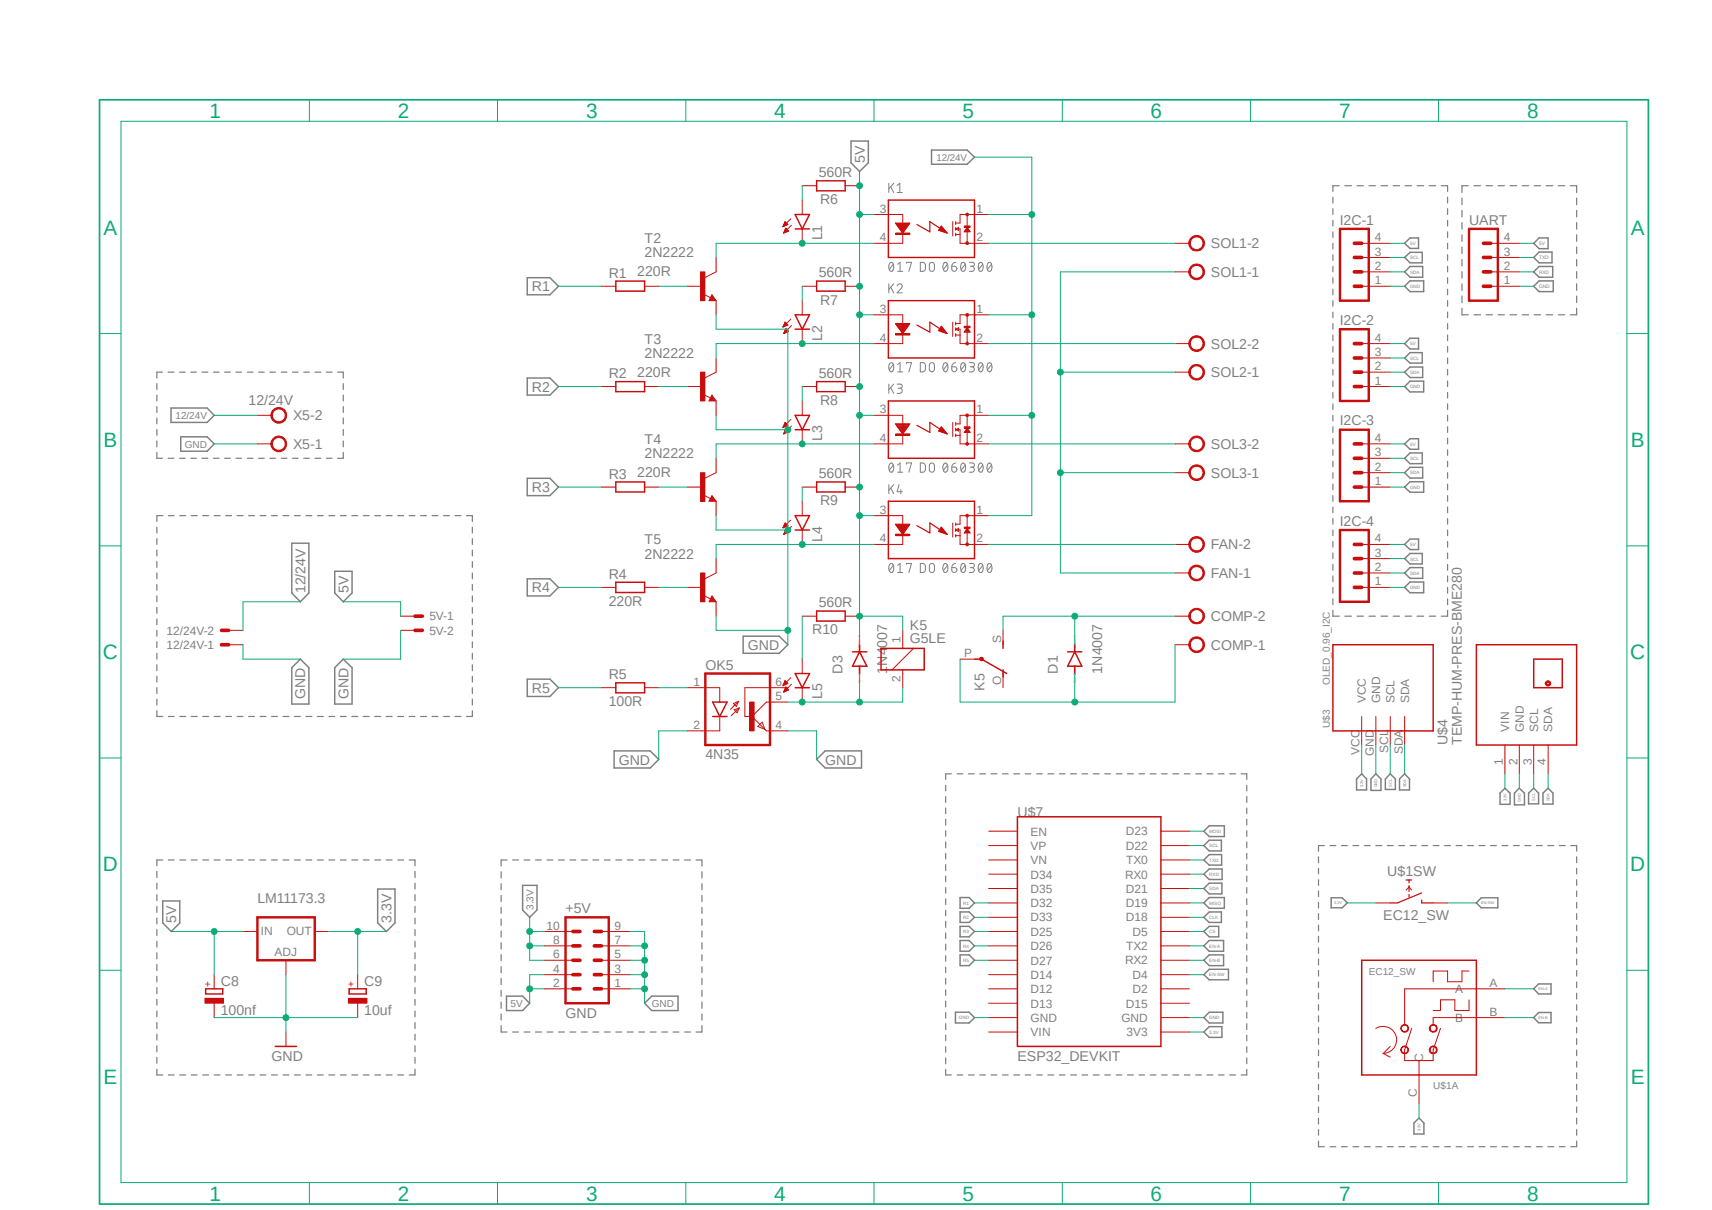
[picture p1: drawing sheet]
<svg xmlns="http://www.w3.org/2000/svg" width="297mm" height="210mm" viewBox="0 0 297 210" stroke-linecap="round" stroke-linejoin="round" font-family="sans-serif">
<defs><g id="words">
<g font-size="3.6" fill="#0dab76">
<text x="36.4" y="20.4">1</text>
<text x="69" y="20.4">2</text>
<text x="101.7" y="20.4">3</text>
<text x="134.3" y="20.4">4</text>
<text x="167" y="20.4">5</text>
<text x="199.6" y="20.4">6</text>
<text x="232.3" y="20.4">7</text>
<text x="265" y="20.4">8</text>
<text x="17.9" y="40.7">A</text>
<text x="283" y="40.7">A</text>
<text x="17.9" y="77.6">B</text>
<text x="283" y="77.6">B</text>
<text x="17.9" y="114.3">C</text>
<text x="282.9" y="114.3">C</text>
<text x="17.9" y="151.2">D</text>
<text x="282.9" y="151.2">D</text>
<text x="17.9" y="188">E</text>
<text x="283" y="188">E</text>
<text x="36.4" y="208.3">1</text>
<text x="69" y="208.3">2</text>
<text x="101.7" y="208.3">3</text>
<text x="134.3" y="208.3">4</text>
<text x="167" y="208.3">5</text>
<text x="199.6" y="208.3">6</text>
<text x="232.3" y="208.3">7</text>
<text x="265" y="208.3">8</text>
</g>
<g font-size="2.5" fill="#7f7f7f">
<text x="150" y="28.2" transform="rotate(-90 150 28.2)">5V</text>
<text x="142.1" y="30.7">560R</text>
<text x="142.3" y="35.4">R6</text>
<text x="142.7" y="41.7" transform="rotate(-90 142.7 41.7)">L1</text>
<text x="232.5" y="38.9">I2C-1</text>
<text x="254.9" y="38.9">UART</text>
<text x="110.6" y="47.9">220R</text>
<text x="111.8" y="44.7">2N2222</text>
<text x="111.8" y="42.2">T2</text>
<text x="210.1" y="43.1">SOL1-2</text>
<text x="92.3" y="50.5">R1</text>
<text x="105.6" y="48.2">R1</text>
<text x="142.1" y="48.1">560R</text>
<text x="142.3" y="52.9">R7</text>
<text x="210.1" y="48">SOL1-1</text>
<text x="111.8" y="59.6">T3</text>
<text x="142.7" y="59.1" transform="rotate(-90 142.7 59.1)">L2</text>
<text x="232.5" y="56.4">I2C-2</text>
<text x="105.6" y="65.6">R2</text>
<text x="110.6" y="65.3">220R</text>
<text x="111.8" y="62.1">2N2222</text>
<text x="142.1" y="65.6">560R</text>
<text x="210.1" y="65.4">SOL2-1</text>
<text x="210.1" y="60.5">SOL2-2</text>
<text x="43.1" y="70.2">12/24V</text>
<text x="92.3" y="67.9">R2</text>
<text x="142.3" y="70.3">R8</text>
<text x="50.9" y="77.9">X5-1</text>
<text x="50.9" y="72.9">X5-2</text>
<text x="111.8" y="77">T4</text>
<text x="142.7" y="76.5" transform="rotate(-90 142.7 76.5)">L3</text>
<text x="210.1" y="77.9">SOL3-2</text>
<text x="232.5" y="73.8">I2C-3</text>
<text x="105.6" y="83">R3</text>
<text x="110.6" y="82.8">220R</text>
<text x="111.8" y="79.5">2N2222</text>
<text x="142.1" y="83">560R</text>
<text x="210.1" y="82.8">SOL3-1</text>
<text x="92.3" y="85.3">R3</text>
<text x="142.3" y="87.7">R9</text>
<text x="111.8" y="94.4">T5</text>
<text x="142.7" y="93.9" transform="rotate(-90 142.7 93.9)">L4</text>
<text x="210.1" y="95.3">FAN-2</text>
<text x="232.5" y="91.2">I2C-4</text>
<text x="105.6" y="100.4">R4</text>
<text x="111.8" y="96.9">2N2222</text>
<text x="210.1" y="100.3">FAN-1</text>
<text x="53" y="102.9" transform="rotate(-90 53 102.9)">12/24V</text>
<text x="60.4" y="102.9" transform="rotate(-90 60.4 102.9)">5V</text>
<text x="92.3" y="102.7">R4</text>
<text x="105.6" y="105.1">220R</text>
<text x="142.1" y="105.4">560R</text>
<text x="210.1" y="107.7">COMP-2</text>
<text x="129.7" y="112.7">GND</text>
<text x="140.9" y="110.1">R10</text>
<text x="157.9" y="111.5">G5LE</text>
<text x="157.9" y="109.3">K5</text>
<text x="210.1" y="112.7">COMP-1</text>
<text x="105.6" y="117.9">R5</text>
<text x="122.4" y="116.2">OK5</text>
<text x="146.2" y="116.8" transform="rotate(-90 146.2 116.8)">D3</text>
<text x="153.9" y="116.8" transform="rotate(-90 153.9 116.8)">1N4007</text>
<text x="170.8" y="119.8" transform="rotate(-90 170.8 119.8)">K5</text>
<text x="183.5" y="116.8" transform="rotate(-90 183.5 116.8)">D1</text>
<text x="191.2" y="116.8" transform="rotate(-90 191.2 116.8)">1N4007</text>
<text x="53" y="121.3" transform="rotate(-90 53 121.3)">GND</text>
<text x="60.4" y="121.3" transform="rotate(-90 60.4 121.3)">GND</text>
<text x="92.3" y="120.2">R5</text>
<text x="105.6" y="122.6">100R</text>
<text x="142.7" y="121.3" transform="rotate(-90 142.7 121.3)">L5</text>
<text x="122.4" y="131.7">4N35</text>
<text x="251.2" y="129.2" transform="rotate(-90 251.2 129.2)">U$4</text>
<text x="253.7" y="129.2" transform="rotate(-90 253.7 129.2)">TEMP-HUM-PRES-BME280</text>
<text x="107.4" y="132.6">GND</text>
<text x="143.2" y="132.6">GND</text>
<text x="176.5" y="141.7">U$7</text>
<text x="240.7" y="151.9">U$1SW</text>
<text x="30.6" y="160.1" transform="rotate(-90 30.6 160.1)">5V</text>
<text x="44.7" y="156.6">LM11173.3</text>
<text x="67.9" y="160.1" transform="rotate(-90 67.9 160.1)">3.3V</text>
<text x="98.1" y="158.4">+5V</text>
<text x="240" y="159.6">EC12_SW</text>
<text x="38.3" y="171.1">C8</text>
<text x="63.2" y="171.1">C9</text>
<text x="38.3" y="176.1">100nf</text>
<text x="63.2" y="176.1">10uf</text>
<text x="98.1" y="176.5">GND</text>
<text x="47.1" y="184">GND</text>
<text x="176.5" y="184">ESP32_DEVKIT</text>
</g>
<g font-size="2.1" fill="#7f7f7f">
<text x="152.7" y="36.9">3</text>
<text x="152.7" y="41.8">4</text>
<text x="169.4" y="36.9">1</text>
<text x="169.4" y="41.8">2</text>
<text x="238.5" y="41.8">4</text>
<text x="260.9" y="41.8">4</text>
<text x="238.5" y="46.8">2</text>
<text x="238.5" y="44.3">3</text>
<text x="260.9" y="46.8">2</text>
<text x="260.9" y="44.3">3</text>
<text x="238.5" y="49.3">1</text>
<text x="260.9" y="49.3">1</text>
<text x="152.7" y="54.3">3</text>
<text x="152.7" y="59.3">4</text>
<text x="169.4" y="54.3">1</text>
<text x="169.4" y="59.3">2</text>
<text x="238.5" y="59.3">4</text>
<text x="238.5" y="64.2">2</text>
<text x="238.5" y="61.8">3</text>
<text x="152.7" y="71.7">3</text>
<text x="169.4" y="71.7">1</text>
<text x="238.5" y="66.7">1</text>
<text x="152.7" y="76.7">4</text>
<text x="169.4" y="76.7">2</text>
<text x="238.5" y="76.7">4</text>
<text x="238.5" y="81.7">2</text>
<text x="238.5" y="79.2">3</text>
<text x="152.7" y="89.1">3</text>
<text x="169.4" y="89.1">1</text>
<text x="238.5" y="84.1">1</text>
<text x="152.7" y="94.1">4</text>
<text x="169.4" y="94.1">2</text>
<text x="238.5" y="94.1">4</text>
<text x="238.5" y="101.6">1</text>
<text x="238.5" y="99.1">2</text>
<text x="238.5" y="96.6">3</text>
<text x="74.5" y="107.6">5V-1</text>
<text x="28.9" y="112.6">12/24V-1</text>
<text x="28.9" y="110.1">12/24V-2</text>
<text x="74.5" y="110.1">5V-2</text>
<text x="156.2" y="111.5" transform="rotate(-90 156.2 111.5)">1</text>
<text x="173.7" y="111.5" transform="rotate(-90 173.7 111.5)">S</text>
<text x="120.3" y="119">1</text>
<text x="134.6" y="119">6</text>
<text x="156.2" y="118.3" transform="rotate(-90 156.2 118.3)">2</text>
<text x="167.3" y="114">P</text>
<text x="173.7" y="118.8" transform="rotate(-90 173.7 118.8)">O</text>
<text x="134.6" y="121.5">5</text>
<text x="237" y="122" transform="rotate(-90 237 122)">VCC</text>
<text x="239.5" y="122" transform="rotate(-90 239.5 122)">GND</text>
<text x="242" y="122" transform="rotate(-90 242 122)">SCL</text>
<text x="244.5" y="122" transform="rotate(-90 244.5 122)">SDA</text>
<text x="120.3" y="126.4">2</text>
<text x="134.6" y="126.4">4</text>
<text x="235.9" y="130.9" transform="rotate(-90 235.9 130.9)">VCC</text>
<text x="238.4" y="131.1" transform="rotate(-90 238.4 131.1)">GND</text>
<text x="240.9" y="130.6" transform="rotate(-90 240.9 130.6)">SCL</text>
<text x="243.4" y="130.9" transform="rotate(-90 243.4 130.9)">SDA</text>
<text x="261.9" y="127" transform="rotate(-90 261.9 127)">VIN</text>
<text x="264.4" y="127" transform="rotate(-90 264.4 127)">GND</text>
<text x="266.9" y="127" transform="rotate(-90 266.9 127)">SCL</text>
<text x="269.3" y="127" transform="rotate(-90 269.3 127)">SDA</text>
<text x="260.8" y="132.7" transform="rotate(-90 260.8 132.7)">1</text>
<text x="263.3" y="132.7" transform="rotate(-90 263.3 132.7)">2</text>
<text x="265.8" y="132.7" transform="rotate(-90 265.8 132.7)">3</text>
<text x="268.2" y="132.7" transform="rotate(-90 268.2 132.7)">4</text>
<text x="178.8" y="144.9">EN</text>
<text x="178.8" y="147.4">VP</text>
<text x="178.8" y="149.9">VN</text>
<text x="195.4" y="144.9">D23</text>
<text x="195.4" y="147.4">D22</text>
<text x="195.4" y="149.9">TX0</text>
<text x="178.8" y="152.4">D34</text>
<text x="178.8" y="154.9">D35</text>
<text x="195.2" y="152.4">RX0</text>
<text x="195.4" y="154.9">D21</text>
<text x="94.8" y="161.2">10</text>
<text x="106.6" y="161.2">9</text>
<text x="178.8" y="157.4">D32</text>
<text x="178.8" y="159.9">D33</text>
<text x="195.4" y="157.4">D19</text>
<text x="195.4" y="159.9">D18</text>
<text x="45.3" y="162.2">IN</text>
<text x="47.6" y="165.8">ADJ</text>
<text x="49.7" y="162.2">OUT</text>
<text x="96" y="166.2">6</text>
<text x="96" y="163.7">8</text>
<text x="106.6" y="166.2">5</text>
<text x="106.6" y="163.7">7</text>
<text x="178.8" y="162.3">D25</text>
<text x="178.8" y="164.8">D26</text>
<text x="178.8" y="167.3">D27</text>
<text x="195.2" y="167.3">RX2</text>
<text x="195.4" y="164.8">TX2</text>
<text x="196.5" y="162.3">D5</text>
<text x="96" y="171.2">2</text>
<text x="96" y="168.7">4</text>
<text x="106.6" y="171.2">1</text>
<text x="106.6" y="168.7">3</text>
<text x="178.8" y="169.8">D14</text>
<text x="178.8" y="172.3">D12</text>
<text x="196.5" y="169.8">D4</text>
<text x="196.5" y="172.3">D2</text>
<text x="252.5" y="172.3">A</text>
<text x="258.4" y="171.2">A</text>
<text x="178.8" y="174.8">D13</text>
<text x="178.8" y="177.3">GND</text>
<text x="178.8" y="179.7">VIN</text>
<text x="194.6" y="177.2">GND</text>
<text x="195.4" y="174.8">D15</text>
<text x="195.4" y="179.7">3V3</text>
<text x="252.5" y="177.2">B</text>
<text x="258.4" y="176.2">B</text>
<text x="246.9" y="184.2" transform="rotate(-90 246.9 184.2)">C</text>
<text x="245.8" y="190.2" transform="rotate(-90 245.8 190.2)">C</text>
</g>
<g font-size="1.7" fill="#7f7f7f">
<text x="162.5" y="27.9">12/24V</text>
<text x="30.4" y="72.6">12/24V</text>
<text x="32" y="77.6">GND</text>
<text x="230.8" y="118.8" transform="rotate(-90 230.8 118.8)">OLED_0.96_I2C</text>
<text x="230.8" y="126.3" transform="rotate(-90 230.8 126.3)">U$3</text>
<text x="92.5" y="157.9" transform="rotate(-90 92.5 157.9)">3.3V</text>
<text x="237.5" y="169.1">EC12_SW</text>
<text x="88.6" y="174.7">5V</text>
<text x="113.1" y="174.7">GND</text>
<text x="248.7" y="189">U$1A</text>
</g>
<g font-size="1.7" fill="#c90d0c">
<text x="36.6" y="171.2" transform="rotate(-90 36.6 171.2)">+</text>
<text x="61.5" y="171.2" transform="rotate(-90 61.5 171.2)">+</text>
</g>
<g font-size=".8" fill="#7f7f7f">
<text x="244.6" y="42.5">5V</text>
<text x="244.6" y="45">SCL</text>
<text x="244.6" y="47.5">SDA</text>
<text x="267" y="45">TXD</text>
<text x="267" y="47.5">RXD</text>
<text x="267" y="42.5">5V</text>
<text x="244.6" y="50">GND</text>
<text x="267" y="50">GND</text>
<text x="244.6" y="59.9">5V</text>
<text x="244.6" y="62.4">SCL</text>
<text x="244.6" y="64.9">SDA</text>
<text x="244.6" y="67.4">GND</text>
<text x="244.6" y="77.3">5V</text>
<text x="244.6" y="79.8">SCL</text>
<text x="244.6" y="82.3">SDA</text>
<text x="244.6" y="84.8">GND</text>
<text x="244.6" y="94.7">5V</text>
<text x="244.6" y="97.2">SCL</text>
<text x="244.6" y="99.7">SDA</text>
<text x="244.6" y="102.2">GND</text>
<text x="209.8" y="149.5">TXD</text>
<text x="209.8" y="147">SCL</text>
<text x="209.8" y="144.5">MOSI</text>
<text x="209.8" y="151.9">RXD</text>
<text x="209.8" y="154.4">SDA</text>
<text x="167.1" y="156.9">R1</text>
<text x="167.1" y="161.9">R3</text>
<text x="167.1" y="159.4">R2</text>
<text x="209.8" y="156.9">MISO</text>
<text x="209.8" y="159.4">CLK</text>
<text x="209.8" y="161.9">CS</text>
<text x="167.1" y="164.4">R4</text>
<text x="167.1" y="166.9">R5</text>
<text x="209.8" y="164.4">EN-A</text>
<text x="209.8" y="166.9">EN-B</text>
<text x="209.8" y="169.4">EN-SW</text>
<text x="166.4" y="176.8">GND</text>
<text x="209.8" y="176.8">GND</text>
<text x="209.8" y="179.3">3.3V</text>
</g>
<g font-size=".7" fill="#7f7f7f">
<text x="236.5" y="136.5" transform="rotate(-90 236.5 136.5)">3.3V</text>
<text x="239" y="136.6" transform="rotate(-90 239 136.6)">GND</text>
<text x="241.5" y="136.5" transform="rotate(-90 241.5 136.5)">SCL</text>
<text x="244" y="136.6" transform="rotate(-90 244 136.6)">SDA</text>
<text x="261.4" y="139" transform="rotate(-90 261.4 139)">3.3V</text>
<text x="263.9" y="139.1" transform="rotate(-90 263.9 139.1)">GND</text>
<text x="266.4" y="138.9" transform="rotate(-90 266.4 138.9)">SCL</text>
<text x="268.9" y="139" transform="rotate(-90 268.9 139)">SDA</text>
<text x="231.5" y="156.9">3.3V</text>
<text x="257" y="156.9">EN-SW</text>
<text x="267" y="171.8">EN-A</text>
<text x="267" y="176.8">EN-B</text>
<text x="246.5" y="196.2" transform="rotate(-90 246.5 196.2)">3.3V</text>
</g>
<g font-size=".6" fill="#ffba08">
<text x="149.3" y="113.5" transform="rotate(-90 149.3 113.5)">SpiceOrder 2</text>
<text x="186.6" y="113.5" transform="rotate(-90 186.6 113.5)">SpiceOrder 2</text>
<text x="149.3" y="118.4" transform="rotate(-90 149.3 118.4)">SpiceOrder 1</text>
<text x="186.6" y="118.4" transform="rotate(-90 186.6 118.4)">SpiceOrder 1</text>
</g>
</g></defs>
<path d="M17 17l269.4 192.2M286.4 17l-269.4 192.2" fill="none" stroke="#fff" stroke-width=".17"/>
<g fill="none" stroke="#7f7f7f" stroke-width=".21">
<path d="M231.3 34.2v1M231.3 36.2v1M231.3 38.2v1M232.4 32.2h-1.1v1M233.3 32.2h1.2M235.5 32.2h1.1M237.5 32.2h1.1M239.6 32.2h1.1M241.7 32.2h1.1M243.8 32.2h1.1M245.9 32.2h1.1M248 32.2h1.1"/>
<path d="M250.1 32.2h1.1v1M251.2 34.2v1M251.2 36.2v1M251.2 38.2v1M253.7 34.4v1.1M253.7 36.5v1.1M253.7 38.6v1.2M254.8 32.2h-1.1v1.2M255.7 32.2h1.2M257.8 32.2h1.1M259.9 32.2h1.1M262 32.2h1.1"/>
<path d="M264.1 32.2h1.1M266.2 32.2h1.1M268.3 32.2h1.1M270.4 32.2h1.1M272.5 32.2h1.1v1.2M273.6 34.4v1.1M273.6 36.5v1.1M273.6 38.6v1.2M231.3 40.2v1M231.3 42.2v1M231.3 44.2v1M231.3 46.2v1"/>
<path d="M231.3 48.2v.9M231.3 50.2v.9M231.3 52.2v.9M231.3 54.1v1M231.3 56.1v1M231.3 58.1v1M251.2 40.2v1M251.2 42.2v1M251.2 44.2v1M251.2 46.2v1M251.2 48.2v.9M251.2 50.2v.9"/>
<path d="M251.2 52.2v.9M251.2 54.1v1M251.2 56.1v1M251.2 58.1v1M253.7 40.7v1.2M253.7 42.8v1.2M253.7 45v1.1M253.7 47.1v1.2M253.7 49.2v1.2M253.7 51.4v1.1M253.7 53.5v1.1h1.1M255.7 54.6h1.2"/>
<path d="M257.8 54.6h1.1M259.9 54.6h1.1M262 54.6h1.1M264.1 54.6h1.1M266.2 54.6h1.1M268.3 54.6h1.1M270.4 54.6h1.1M273.6 40.7v1.2M273.6 42.8v1.2M273.6 45v1.1M273.6 47.1v1.2M273.6 49.2v1.2"/>
<path d="M273.6 51.4v1.1M273.6 53.5v1.1h-1.1M27.2 66.5v1.1M27.2 68.5v1.1M27.2 70.5v1M27.2 72.5v1M27.2 74.5v1M27.2 76.5v1M27.2 78.5v1h1M28.2 64.6h-1v1M29.2 64.6h1M29.2 79.5h1"/>
<path d="M31.2 64.6h.9M31.2 79.5h.9M33.1 64.6h1M33.1 79.5h1M35 64.6h1.1M35 79.5h1.1M37 64.6h1M37 79.5h1M39 64.6h1M39 79.5h1M40.9 64.6h1M40.9 79.5h1"/>
<path d="M42.9 64.6h1M42.9 79.5h1M44.9 64.6h.9M44.9 79.5h.9M46.8 64.6h1M46.8 79.5h1M48.8 64.6h1M48.8 79.5h1M50.8 64.6h.9M50.8 79.5h.9M52.7 64.6h1M52.7 79.5h1"/>
<path d="M54.6 64.6h1.1M54.6 79.5h1.1M56.6 64.6h1M56.6 79.5h1M58.6 64.6h1v1M59.6 66.5v1.1M59.6 68.5v1.1M59.6 70.5v1M59.6 72.5v1M59.6 74.5v1M59.6 76.5v1M59.6 78.5v1h-1"/>
<path d="M231.3 60.1v1M231.3 62.1v1M231.3 64.1v1M231.3 66.1v1M231.3 68.1v.9M231.3 70.1v.9M231.3 72.1v.9M231.3 74v1M231.3 76v1M231.3 78v1M251.2 60.1v1M251.2 62.1v1"/>
<path d="M251.2 64.1v1M251.2 66.1v1M251.2 68.1v.9M251.2 70.1v.9M251.2 72.1v.9M251.2 74v1M251.2 76v1M251.2 78v1M27.2 91.4v1.1M27.2 93.4v1M27.2 95.4v1M27.2 97.4v1"/>
<path d="M27.2 99.4v1M28.2 89.5h-1v1M29.2 89.5h1M31.2 89.5h1M33.2 89.5h1M35.2 89.5h1M37.2 89.5h1M39.2 89.5h1M41.1 89.5h1.1M43.1 89.5h1.1M45.1 89.5h1M47.1 89.5h1"/>
<path d="M49.1 89.5h1M51.1 89.5h1M53.1 89.5h1M55.1 89.5h1M57.1 89.5h1M59.1 89.5h1M61 89.5h1.1M63 89.5h1M65 89.5h1M67 89.5h1M69 89.5h1M71 89.5h1"/>
<path d="M73 89.5h1M75 89.5h1M77 89.5h1M78.9 89.5h1.1M80.9 89.5h1.1v1M82 91.4v1.1M82 93.4v1M82 95.4v1M82 97.4v1M82 99.4v1M231.3 80v1M231.3 82v1"/>
<path d="M231.3 84v1M231.3 86v1M231.3 88v.9M231.3 90v.9M231.3 91.9v1M231.3 93.9v1M231.3 95.9v1M231.3 97.9v1M231.3 99.9v1M251.2 80v1M251.2 82v1M251.2 84v1"/>
<path d="M251.2 86v1M251.2 88v.9M251.2 90v.9M251.2 91.9v1M251.2 93.9v1M251.2 95.9v1M251.2 97.9v1M251.2 99.9v1M27.2 101.4v1M27.2 103.4v1M27.2 105.4v1M27.2 107.4v1"/>
<path d="M27.2 109.3v1.1M27.2 111.3v1.1M27.2 113.3v1M27.2 115.3v1M27.2 117.3v1M27.2 119.3v1M82 101.4v1M82 103.4v1M82 105.4v1M82 107.4v1M82 109.3v1.1M82 111.3v1.1"/>
<path d="M82 113.3v1M82 115.3v1M82 117.3v1M82 119.3v1M231.3 101.9v1M231.3 103.9v1M231.3 105.9v1h1.1M233.3 106.9h1.2M235.5 106.9h1.1M237.5 106.9h1.1M239.6 106.9h1.1M241.7 106.9h1.1"/>
<path d="M243.8 106.9h1.1M245.9 106.9h1.1M248 106.9h1.1M251.2 101.9v1M251.2 103.9v1M251.2 105.9v1h-1.1M27.2 121.3v1M27.2 123.3v1h1M29.2 124.3h1M31.2 124.3h1M33.2 124.3h1M35.2 124.3h1"/>
<path d="M37.2 124.3h1M39.2 124.3h1M41.1 124.3h1.1M43.1 124.3h1.1M45.1 124.3h1M47.1 124.3h1M49.1 124.3h1M51.1 124.3h1M53.1 124.3h1M55.1 124.3h1M57.1 124.3h1M59.1 124.3h1"/>
<path d="M61 124.3h1.1M63 124.3h1M65 124.3h1M67 124.3h1M69 124.3h1M71 124.3h1M73 124.3h1M75 124.3h1M77 124.3h1M78.9 124.3h1.1M82 121.3v1M82 123.3v1h-1.1"/>
<path d="M164.1 136.2v1M164.1 138.2v1M165.1 134.2h-1v1M166.1 134.2h.9M168 134.2h1M170 134.2h1M172 134.2h1M173.9 134.2h1M175.9 134.2h1M177.9 134.2h1M179.9 134.2h.9M181.8 134.2h1"/>
<path d="M183.8 134.2h1M185.8 134.2h1M187.7 134.2h1M189.7 134.2h1M191.7 134.2h1M193.7 134.2h.9M195.6 134.2h1M197.6 134.2h1M199.6 134.2h1M201.5 134.2h1M203.5 134.2h1M205.5 134.2h1"/>
<path d="M207.5 134.2h.9M209.4 134.2h1M211.4 134.2h1M213.4 134.2h1M215.3 134.2h1v1M216.3 136.2v1M216.3 138.2v1M27.2 151.2v1M27.2 153.2v1M27.2 155.2v1.1M27.2 157.2v1.1M27.2 159.3v1"/>
<path d="M28.2 149.2h-1v1M29.2 149.2h1M31.2 149.2h1M33.2 149.2h1M35.2 149.2h1M37.2 149.2h1M39.2 149.2h1M41.1 149.2h1.1M43.1 149.2h1.1M45.1 149.2h1M47.1 149.2h1M49.1 149.2h1"/>
<path d="M51.1 149.2h1M53.1 149.2h1M55.1 149.2h1M57.1 149.2h1M59.1 149.2h1M61 149.2h1.1M63 149.2h1M65 149.2h1M67 149.2h1M69 149.2h1M71 149.2h1v1M72 151.2v1"/>
<path d="M72 153.2v1M72 155.2v1.1M72 157.2v1.1M72 159.3v1M86.9 151.2v1.1M86.9 153.3v1M86.9 155.3v1.1M86.9 157.4v1.1M86.9 159.4v1.1M88 149.2h-1.1v1M88.9 149.2h1.1M90.9 149.2h1"/>
<path d="M92.9 149.2h1M94.9 149.2h1M96.9 149.2h1M98.9 149.2h1M100.9 149.2h1M102.9 149.2h1M104.9 149.2h1M106.8 149.2h1.1M108.8 149.2h1.1M110.8 149.2h1M112.8 149.2h1M114.8 149.2h1"/>
<path d="M116.8 149.2h1M118.8 149.2h1M120.8 149.2h1v1M121.8 151.2v1.1M121.8 153.3v1M121.8 155.3v1.1M121.8 157.4v1.1M121.8 159.4v1.1M164.1 140.2v.9M164.1 142.1v1M164.1 144.1v1M164.1 146v1.1"/>
<path d="M164.1 148v1M164.1 150v1M164.1 152v1M164.1 154v.9M164.1 155.9v1M164.1 157.9v1M164.1 159.9v1M216.3 140.2v.9M216.3 142.1v1M216.3 144.1v1M216.3 146v1.1M216.3 148v1"/>
<path d="M216.3 150v1M216.3 152v1M216.3 154v.9M216.3 155.9v1M216.3 157.9v1M216.3 159.9v1M228.8 148.6v1M228.8 150.6v1M228.8 152.6v1M228.8 154.6v.9M228.8 156.5v1M228.8 158.5v1"/>
<path d="M229.8 146.7h-1v1M230.8 146.7h1M232.7 146.7h1.1M234.7 146.7h1.1M236.7 146.7h1M238.7 146.7h1M240.7 146.7h1M242.7 146.7h1M244.7 146.7h1M246.7 146.7h1M248.7 146.7h1M250.7 146.7h1"/>
<path d="M252.6 146.7h1.1M254.6 146.7h1M256.6 146.7h1M258.6 146.7h1M260.6 146.7h1M262.6 146.7h1M264.6 146.7h1M266.6 146.7h1M268.6 146.7h1M270.5 146.7h1.1M272.5 146.7h1.1v1M273.6 148.6v1"/>
<path d="M273.6 150.6v1M273.6 152.6v1M273.6 154.6v.9M273.6 156.5v1M273.6 158.5v1M27.2 161.2v1.1M27.2 163.3v1M27.2 165.3v1M27.2 167.3v1.1M27.2 169.3v1M27.2 171.3v1.1M27.2 173.4v1"/>
<path d="M27.2 175.4v1M27.2 177.4v1M27.2 179.4v1M72 161.2v1.1M72 163.3v1M72 165.3v1M72 167.3v1.1M72 169.3v1M72 171.3v1.1M72 173.4v1M72 175.4v1M72 177.4v1"/>
<path d="M72 179.4v1M86.9 161.5v1.1M86.9 163.5v1.1M86.9 165.6v1.1M86.9 167.7v1M86.9 169.7v1.1M86.9 171.8v1M86.9 173.8v1.1M86.9 175.9v1.1M86.9 177.9v1.1h1.1M88.9 179h1.1M90.9 179h1"/>
<path d="M92.9 179h1M94.9 179h1M96.9 179h1M98.9 179h1M100.9 179h1M102.9 179h1M104.9 179h1M106.8 179h1.1M108.8 179h1.1M110.8 179h1M112.8 179h1M114.8 179h1"/>
<path d="M116.8 179h1M118.8 179h1M121.8 161.5v1.1M121.8 163.5v1.1M121.8 165.6v1.1M121.8 167.7v1M121.8 169.7v1.1M121.8 171.8v1M121.8 173.8v1.1M121.8 175.9v1.1M121.8 177.9v1.1h-1M164.1 161.8v1"/>
<path d="M164.1 163.8v1M164.1 165.8v1M164.1 167.8v.9M164.1 169.7v1M164.1 171.7v1M164.1 173.7v1M164.1 175.6v1M164.1 177.6v1M164.1 179.6v1M216.3 161.8v1M216.3 163.8v1M216.3 165.8v1"/>
<path d="M216.3 167.8v.9M216.3 169.7v1M216.3 171.7v1M216.3 173.7v1M216.3 175.6v1M216.3 177.6v1M216.3 179.6v1M228.8 160.5v1M228.8 162.4v1M228.8 164.4v1M228.8 166.4v1M228.8 168.4v.9"/>
<path d="M228.8 170.3v1M228.8 172.3v1M228.8 174.3v1M228.8 176.2v1M228.8 178.2v1M273.6 160.5v1M273.6 162.4v1M273.6 164.4v1M273.6 166.4v1M273.6 168.4v.9M273.6 170.3v1M273.6 172.3v1"/>
<path d="M273.6 174.3v1M273.6 176.2v1M273.6 178.2v1M27.2 185.5v1h1M27.2 181.4v1.1M27.2 183.4v1M29.2 186.5h1M31.2 186.5h1M33.2 186.5h1M35.2 186.5h1M37.2 186.5h1M39.2 186.5h1"/>
<path d="M41.1 186.5h1.1M43.1 186.5h1.1M45.1 186.5h1M47.1 186.5h1M49.1 186.5h1M51.1 186.5h1M53.1 186.5h1M55.1 186.5h1M57.1 186.5h1M59.1 186.5h1M61 186.5h1.1M63 186.5h1"/>
<path d="M65 186.5h1M67 186.5h1M69 186.5h1M72 185.5v1h-1M72 181.4v1.1M72 183.4v1M164.1 181.6v.9M164.1 183.5v1M164.1 185.5v1h1M166.1 186.5h.9M168 186.5h1M170 186.5h1"/>
<path d="M172 186.5h1M173.9 186.5h1M175.9 186.5h1M177.9 186.5h1M179.9 186.5h.9M181.8 186.5h1M183.8 186.5h1M185.8 186.5h1M187.7 186.5h1M189.7 186.5h1M191.7 186.5h1M193.7 186.5h.9"/>
<path d="M195.6 186.5h1M197.6 186.5h1M199.6 186.5h1M201.5 186.5h1M203.5 186.5h1M205.5 186.5h1M207.5 186.5h.9M209.4 186.5h1M211.4 186.5h1M213.4 186.5h1M216.3 181.6v.9M216.3 183.5v1"/>
<path d="M216.3 185.5v1h-1M228.8 180.2v1M228.8 182.2v.9M228.8 184.1v1M228.8 186.1v1M228.8 188.1v1M228.8 190v1.1M228.8 192v1M228.8 194v1M228.8 196v.9M228.8 198v.9h1M230.8 198.9h1"/>
<path d="M232.7 198.9h1.1M234.7 198.9h1.1M236.7 198.9h1M238.7 198.9h1M240.7 198.9h1M242.7 198.9h1M244.7 198.9h1M246.7 198.9h1M248.7 198.9h1M250.7 198.9h1M252.6 198.9h1.1M254.6 198.9h1"/>
<path d="M256.6 198.9h1M258.6 198.9h1M260.6 198.9h1M262.6 198.9h1M264.6 198.9h1M266.6 198.9h1M268.6 198.9h1M270.5 198.9h1.1M273.6 180.2v1M273.6 182.2v.9M273.6 184.1v1M273.6 186.1v1"/>
<path d="M273.6 188.1v1M273.6 190v1.1M273.6 192v1M273.6 194v1M273.6 196v.9M273.6 198v.9h-1.1"/>
</g>
<g fill="none" stroke="#7f7f7f" stroke-width=".17">
<path d="M154.2 31.8v1.6M154.6 32.4l.5 1M155.1 31.8l-.9 1M155.7 32.2l.4-.4v1.6M155.7 33.4h.8M154.2 49.2v1.6M154.5 45.6l.1-.1a.79 .79 0 0 1 .5 1.1l-.2 .4-.3 .1a.95 .95 0 0 1-.1-1.5zM154.6 49.8l.5 1M155 45.8l-.7 .9M155.1 49.2l-.9 1M155.7 49.6a.44 .44 0 0 1 .6-.3 .44 .44 0 0 1 .1 .7l-.7 .8h.8M155.7 45.8l.5-.3v1.6"/>
<path d="M155.7 47.1h.9M157.3 45.7v-.2h.9l-.5 1.6M159.7 45.5l.6 .1 .2 .1 .1 1-.3 .3-.6 .1zM161.3 45.7a.46 .46 0 0 1 .5-.2 .46 .46 0 0 1 .3 .4l-.1 1a.43 .43 0 0 1-.4 .2 .43 .43 0 0 1-.4-.4zM163.8 45.6l.2-.1a.94 .94 0 0 1 0 1.6 .79 .79 0 0 1-.4-1.1zM164.4 45.8l-.7 .9M165.1 46.2h.5a.44 .44 0 0 1 .4 .5 .44 .44 0 0 1-.4 .4 .44 .44 0 0 1-.5-.4zM165.8 45.5a.73 .73 0 0 0-.7 .7M166.9 45.6l.2-.1a.72 .72 0 0 1 .4 1.1l-.2 .4-.2 .1a1.02 1.02 0 0 1-.2-1.5zM167.5 45.8l-.8 .9M168.2 45.5h.5a.34 .34 0 0 1 .4 .3 .34 .34 0 0 1-.4 .4h-.3M168.6 46.2a.48 .48 0 0 1 .4 .3 .48 .48 0 0 1-.1 .5l-.7 .1"/>
<path d="M170 45.6l.2-.1a.94 .94 0 0 1 0 1.6 .72 .72 0 0 1-.4-1.1zM170.5 45.8l-.7 .9M171.5 45.6l.2-.1a.94 .94 0 0 1 0 1.6 .72 .72 0 0 1-.4-1.1zM172 45.8l-.7 .9M154.2 66.6v1.6M154.5 63l.1-.1a.98 .98 0 0 1 0 1.6 .95 .95 0 0 1-.1-1.5zM154.6 67.3l.5 .9M155 63.2l-.7 .9M155.1 66.6l-.9 1M155.7 66.6l.7 .1a.37 .37 0 0 1 .1 .4 .37 .37 0 0 1-.3 .3h-.4M155.7 63.2l.5-.3v1.6M155.7 64.5h.9"/>
<path d="M156.1 67.4h.2a.46 .46 0 0 1 .2 .5 .46 .46 0 0 1-.4 .3h-.4M157.3 63.1v-.2h.9l-.5 1.6M159.7 62.9h.6l.3 .5-.1 .9-.4 .2h-.4zM161.3 63.1a.46 .46 0 0 1 .5-.2 .46 .46 0 0 1 .3 .5v.7a.45 .45 0 0 1-.3 .4 .45 .45 0 0 1-.5-.2zM163.8 63l.2-.1a.98 .98 0 0 1 0 1.6 .98 .98 0 0 1-.2-1.5zM164.4 63.2l-.7 .9M165.1 63.6h.5a.43 .43 0 0 1 .4 .5 .43 .43 0 0 1-.5 .4 .43 .43 0 0 1-.4-.4zM165.8 62.9a.73 .73 0 0 0-.7 .7M166.8 63.1l.3-.2a.93 .93 0 0 1 0 1.6 1.06 1.06 0 0 1-.3-1.4zM167.5 63.2l-.8 .9M168.2 62.9h.7a.37 .37 0 0 1 .2 .4 .37 .37 0 0 1-.4 .3h-.3M168.6 63.6a.44 .44 0 0 1 .4 .3 .44 .44 0 0 1-.1 .5l-.7 .1"/>
<path d="M170 63l.2-.1a.98 .98 0 0 1 0 1.6 .98 .98 0 0 1-.2-1.5zM170.5 63.2l-.7 .9M171.5 63l.2-.1a.98 .98 0 0 1 0 1.6 .98 .98 0 0 1-.2-1.5zM172 63.2l-.7 .9M154.2 84.1v1.5M154.5 80.4l.1-.1a1.02 1.02 0 0 1 .3 1.6h-.3a.95 .95 0 0 1-.1-1.5zM154.5 97.8l.1-.1a.82 .82 0 0 1 .5 1.1l-.2 .5h-.3a.93 .93 0 0 1-.1-1.5zM154.6 84.7l.5 .9M155 80.7l-.7 .9M155 98.1l-.7 .9M155.1 84.1l-.9 .9M155.7 80.7l.5-.4v1.6"/>
<path d="M155.7 98.1l.5-.4v1.6M155.7 81.9h.9M155.7 99.3h.9M156 84.1l-.3 1.2h.8M156.3 85v.6M157.3 80.5v-.2h.9l-.5 1.6M157.3 97.9v-.2h.9l-.5 1.6M159.7 80.3h.4l.4 .3 .1 .9-.3 .4h-.6zM159.7 97.7l.6 .1 .2 .2 .1 .9-.3 .4h-.6zM161.3 80.6l.2-.2a.44 .44 0 0 1 .6 .4l-.1 .9a.43 .43 0 0 1-.4 .2 .43 .43 0 0 1-.4-.4zM161.3 98a.46 .46 0 0 1 .5-.2 .46 .46 0 0 1 .3 .4l-.1 .9a.43 .43 0 0 1-.4 .2 .43 .43 0 0 1-.4-.4zM163.8 80.4l.2-.1a.98 .98 0 0 1 0 1.6 .82 .82 0 0 1-.4-1.1z"/>
<path d="M163.8 97.8l.2-.1a.94 .94 0 0 1 0 1.6 .96 .96 0 0 1-.2-1.5zM164.4 80.7l-.7 .9M164.4 98.1l-.7 .9M165.1 81h.5a.44 .44 0 0 1 .4 .5 .44 .44 0 0 1-.4 .4 .44 .44 0 0 1-.5-.4zM165.1 98.5h.5a.43 .43 0 0 1 .4 .4 .43 .43 0 0 1-.5 .4 .43 .43 0 0 1-.4-.4zM165.8 80.3a.73 .73 0 0 0-.7 .7M165.8 97.7a.73 .73 0 0 0-.7 .8M166.9 80.4l.2-.1a1.02 1.02 0 0 1 .2 1.6h-.2a1.02 1.02 0 0 1-.2-1.5zM166.9 97.8l.2-.1a.74 .74 0 0 1 .4 1.1l-.2 .5h-.2a.99 .99 0 0 1-.2-1.5zM167.5 80.7l-.8 .9M167.5 98.1l-.8 .9M168.2 80.3h.5a.36 .36 0 0 1 .4 .4 .36 .36 0 0 1-.4 .3h-.3"/>
<path d="M168.2 97.7h.5a.36 .36 0 0 1 .4 .4 .36 .36 0 0 1-.4 .4h-.3M168.6 81l.4 .2a.44 .44 0 0 1-.4 .7h-.4M168.6 98.5a.44 .44 0 0 1 .4 .3 .44 .44 0 0 1-.1 .5h-.7M170 80.4l.2-.1a.98 .98 0 0 1 0 1.6 .74 .74 0 0 1-.4-1.1zM170 97.8l.2-.1a.94 .94 0 0 1 0 1.6 .96 .96 0 0 1-.2-1.5zM170.5 80.7l-.7 .9M170.5 98.1l-.7 .9M171.5 80.4l.2-.1a.98 .98 0 0 1 0 1.6 .74 .74 0 0 1-.4-1.1zM171.5 97.8l.2-.1a.94 .94 0 0 1 0 1.6 .96 .96 0 0 1-.2-1.5zM172 80.7l-.7 .9M172 98.1l-.7 .9"/>
</g>
<g fill="none" stroke="#7f7f7f" stroke-width=".25">
<path d="M147.7 24.5h3v3.7l-1.6 1.6-1.4-1.6zM161.6 26h6.2l1.3 1.3-1.3 1.2h-6.2zM91.5 48.2h3.9l1.5 1.5-1.5 1.4h-3.9zM243.7 49.7l.9-1h2.4v1.9h-2.4zM243.7 44.7l.9-.9h2.2v1.8h-2.2zM243.7 42.2l.9-.9h1.5v1.8h-1.5zM243.7 59.6l.9-.9h1.5v1.8h-1.5zM244.6 46.2h2.2v1.9h-2.2l-.9-.9zM266.1 44.7l.9-1h2.3v1.9h-2.3zM266.1 47.2l.9-1h2.4v1.9h-2.4zM267 48.7h2.5v1.9h-2.5l-.9-.9zM267 41.3h1.6v1.8h-1.6l-.9-.9z"/>
<path d="M29.7 70.8h6.2l1.3 1.3-1.3 1.2h-6.2zM31.4 75.8h4.5l1.3 1.2-1.3 1.3h-4.5zM91.5 65.6h3.9l1.5 1.5-1.5 1.4h-3.9zM243.7 67.1l.9-1h2.4v1.9h-2.4zM243.7 77l.9-.9h1.5v1.8h-1.5zM243.7 62.1l.9-.9h2.2v1.8h-2.2zM243.7 79.5l.9-.9h2.2v1.8h-2.2zM243.7 64.6l.9-.9h2.2v1.8h-2.2zM50.6 94.2h3v8.7l-1.5 1.5-1.5-1.5zM58.1 99.1h3v3.8l-1.5 1.5-1.5-1.5zM91.5 83h3.9l1.5 1.5-1.5 1.5h-3.9zM243.7 84.5l.9-.9h2.4v1.8h-2.4z"/>
<path d="M243.7 82l.9-.9h2.2v1.8h-2.2zM243.7 94.4l.9-.9h1.5v1.8h-1.5zM243.7 96.9l.9-.9h2.2v1.8h-2.2zM243.7 99.4l.9-.9h2.2v1.8h-2.2zM52.1 114.3l1.5 1.5v6.3h-3v-6.3zM58.1 115.8l1.5-1.5 1.5 1.5v6.3h-3zM91.5 100.4h3.9l1.5 1.5-1.5 1.5h-3.9zM91.5 117.8h3.9l1.5 1.5-1.5 1.5h-3.9zM128.9 110.4h6.3l1.5 1.4-1.5 1.5h-6.3zM243.7 101.9l.9-.9h2.4v1.8h-2.4zM106.5 130.3h6.3l1.5 1.4-1.5 1.5h-6.3zM143.2 130.3h6.3v2.9h-6.3l-1.5-1.5z"/>
<path d="M236.3 134.2l.8 .9v1.9h-1.7v-1.9zM238.7 134.2l.9 .9v2h-1.7v-2zM241.2 134.2l.9 .9v1.8h-1.7v-1.8zM242.8 135.1l.9-.9 .9 .9v1.9h-1.8zM261.1 136.7l.9 .9v1.9h-1.7v-1.9zM263.6 136.7l.9 .9v2h-1.7v-2zM265.2 137.6l.9-.9 .9 .9v1.8h-1.8zM267.7 137.6l.9-.9 .8 .9v1.9h-1.7zM28.2 156.3h3v3.8l-1.5 1.5-1.5-1.5zM65.5 154.2h3v5.9l-1.4 1.5-1.6-1.5zM90.7 153.6h2.5v4.3l-1.3 1.2-1.2-1.2zM166.6 155.7h1.5l1 .9-1 1h-1.5z"/>
<path d="M166.6 158.2h1.5l1 .9-1 .9h-1.5zM208.9 156.6l.9-.9h2.6v1.9h-2.6zM208.9 159.1l.9-.9h2.1v1.8h-2.1zM208.9 154.1l.9-.9h2.2v1.9h-2.2zM208.9 149.2l.9-.9h2.2v1.8h-2.2zM208.9 151.6l.9-.9h2.2v1.9h-2.2zM208.9 146.7l.9-.9h2.1v1.8h-2.1zM208.9 144.2l.9-.9h2.6v1.8h-2.6zM231 155.7h1.9l.9 .9-.9 .9h-1.9zM257 155.7h2.9v1.8h-2.9l-.8-.9zM87.9 172.8h2.8l1.2 1.2-1.2 1.3h-2.8zM111.8 174l1.3-1.2h4.5v2.5h-4.5z"/>
<path d="M165.8 175.6h2.3l1 .9-1 1h-2.3zM166.6 160.7h1.5l1 .9-1 .9h-1.5zM166.6 163.2h1.5l1 .9-1 .9h-1.5zM166.6 165.7h1.5l1 .9-1 .9h-1.5zM208.9 176.5l.9-.9h2.4v1.9h-2.4zM208.9 161.6l.9-.9h1.7v1.8h-1.7zM208.9 179l.9-.9h2.2v1.9h-2.2zM208.9 164.1l.9-.9h2.5v1.8h-2.5zM208.9 166.6l.9-.9h2.5v1.8h-2.5zM208.9 169.1l.9-1h3.3v1.9h-3.3zM266.1 171.5l.9-.8h2.1v1.7h-2.1zM267 175.6h2.1v1.8h-2.1l-.9-.9z"/>
<path d="M246.2 193.9l.9 .9v1.9h-1.8v-1.9z"/>
</g>
<path d="M106.8 48.8h5v1.7h-5zM106.8 66.2h5v1.7h-5zM106.8 83.6h5v1.7h-5zM106.8 101h5v1.8h-5z" fill="none" stroke="#c90d0c" stroke-width=".25"/>
<path d="M104.3 49.7h2.5M111.8 49.7h2.5M104.3 67.1h2.5M111.8 67.1h2.5M104.3 84.5h2.5M111.8 84.5h2.5M104.3 101.9h2.5M111.8 101.9h2.5" fill="none" stroke="#c90d0c" stroke-width=".17"/>
<path d="M206.6 46.3a1.37 1.37 0 0 1 2.2 .1 1.37 1.37 0 0 1-.8 2.1 1.37 1.37 0 0 1-1.8-1.3h.3a1.11 1.11 0 0 1 1.5-1.1 1.11 1.11 0 0 1 .4 1.8 1.11 1.11 0 0 1-1.8-.4l-.1-.3h-.3z" fill-rule="evenodd" fill="#c90d0c"/>
<path d="M203.9 47.2h2.5M206.6 46.3a1.37 1.37 0 0 1 2.2 .1 1.37 1.37 0 0 1-.8 2.1 1.37 1.37 0 0 1-1.8-1.3h.3a1.11 1.11 0 0 1 1.5-1.1 1.11 1.11 0 0 1 .4 1.8 1.11 1.11 0 0 1-1.8-.4l-.1-.3h-.3z" fill="none" stroke="#c90d0c" stroke-width=".17"/>
<path d="M206.6 41.3a1.37 1.37 0 0 1 2.2 .2 1.37 1.37 0 0 1-.8 2 1.37 1.37 0 0 1-1.8-1.3h.3a1.11 1.11 0 0 1 1.5-1.1 1.11 1.11 0 0 1 .4 1.8 1.11 1.11 0 0 1-1.8-.3l-.1-.4h-.3z" fill-rule="evenodd" fill="#c90d0c"/>
<path d="M203.9 42.2h2.5M206.6 41.3a1.37 1.37 0 0 1 2.2 .2 1.37 1.37 0 0 1-.8 2 1.37 1.37 0 0 1-1.8-1.3h.3a1.11 1.11 0 0 1 1.5-1.1 1.11 1.11 0 0 1 .4 1.8 1.11 1.11 0 0 1-1.8-.3l-.1-.4h-.3z" fill="none" stroke="#c90d0c" stroke-width=".17"/>
<path d="M206.6 63.7a1.37 1.37 0 0 1 2.2 .2 1.37 1.37 0 0 1-.8 2 1.37 1.37 0 0 1-1.8-1.3h.3a1.11 1.11 0 0 1 1.5-1.1 1.11 1.11 0 0 1 .4 1.8 1.11 1.11 0 0 1-1.8-.3l-.1-.4h-.3l.1-.5z" fill-rule="evenodd" fill="#c90d0c"/>
<path d="M203.9 64.6h2.5M206.6 63.7a1.37 1.37 0 0 1 2.2 .2 1.37 1.37 0 0 1-.8 2 1.37 1.37 0 0 1-1.8-1.3h.3a1.11 1.11 0 0 1 1.5-1.1 1.11 1.11 0 0 1 .4 1.8 1.11 1.11 0 0 1-1.8-.3l-.1-.4h-.3l.1-.5z" fill="none" stroke="#c90d0c" stroke-width=".17"/>
<path d="M206.6 58.7a1.37 1.37 0 0 1 2.2 .2 1.37 1.37 0 0 1-.8 2 1.37 1.37 0 0 1-1.8-1.3h.3a1.11 1.11 0 0 1 1.5-1.1 1.11 1.11 0 0 1 .4 1.8 1.11 1.11 0 0 1-1.8-.3l-.1-.4h-.3z" fill-rule="evenodd" fill="#c90d0c"/>
<path d="M203.9 59.6h2.5M206.6 58.7a1.37 1.37 0 0 1 2.2 .2 1.37 1.37 0 0 1-.8 2 1.37 1.37 0 0 1-1.8-1.3h.3a1.11 1.11 0 0 1 1.5-1.1 1.11 1.11 0 0 1 .4 1.8 1.11 1.11 0 0 1-1.8-.3l-.1-.4h-.3z" fill="none" stroke="#c90d0c" stroke-width=".17"/>
<path d="M206.6 81.1a1.37 1.37 0 0 1 2.2 .2 1.37 1.37 0 0 1-.8 2 1.37 1.37 0 0 1-1.8-1.3h.3a1.11 1.11 0 0 1 1.5-1.1 1.11 1.11 0 0 1 .4 1.8 1.11 1.11 0 0 1-1.8-.3l-.1-.4h-.3z" fill-rule="evenodd" fill="#c90d0c"/>
<path d="M203.9 82h2.5M206.6 81.1a1.37 1.37 0 0 1 2.2 .2 1.37 1.37 0 0 1-.8 2 1.37 1.37 0 0 1-1.8-1.3h.3a1.11 1.11 0 0 1 1.5-1.1 1.11 1.11 0 0 1 .4 1.8 1.11 1.11 0 0 1-1.8-.3l-.1-.4h-.3z" fill="none" stroke="#c90d0c" stroke-width=".17"/>
<path d="M206.6 76.2a1.37 1.37 0 0 1 2.2 .1 1.37 1.37 0 0 1-.8 2.1 1.37 1.37 0 0 1-1.8-1.4h.3a1.11 1.11 0 0 1 1.5-1.1 1.11 1.11 0 0 1 .4 1.8 1.11 1.11 0 0 1-1.8-.3l-.1-.4h-.3l.1-.5z" fill-rule="evenodd" fill="#c90d0c"/>
<path d="M203.9 77h2.5M206.6 76.2a1.37 1.37 0 0 1 2.2 .1 1.37 1.37 0 0 1-.8 2.1 1.37 1.37 0 0 1-1.8-1.4h.3a1.11 1.11 0 0 1 1.5-1.1 1.11 1.11 0 0 1 .4 1.8 1.11 1.11 0 0 1-1.8-.3l-.1-.4h-.3l.1-.5z" fill="none" stroke="#c90d0c" stroke-width=".17"/>
<path d="M206.6 98.5a1.37 1.37 0 0 1 2.2 .2 1.37 1.37 0 0 1-.8 2 1.37 1.37 0 0 1-1.8-1.3h.3a1.11 1.11 0 0 1 1.5-1.1 1.11 1.11 0 0 1 .4 1.8 1.11 1.11 0 0 1-1.8-.3l-.1-.4h-.3z" fill-rule="evenodd" fill="#c90d0c"/>
<path d="M203.9 99.4h2.5M206.6 98.5a1.37 1.37 0 0 1 2.2 .2 1.37 1.37 0 0 1-.8 2 1.37 1.37 0 0 1-1.8-1.3h.3a1.11 1.11 0 0 1 1.5-1.1 1.11 1.11 0 0 1 .4 1.8 1.11 1.11 0 0 1-1.8-.3l-.1-.4h-.3z" fill="none" stroke="#c90d0c" stroke-width=".17"/>
<path d="M206.6 93.6a1.37 1.37 0 0 1 2.2 .1 1.37 1.37 0 0 1-.8 2.1 1.37 1.37 0 0 1-1.8-1.4h.3a1.11 1.11 0 0 1 1.5-1 1.11 1.11 0 0 1 .4 1.8 1.11 1.11 0 0 1-1.8-.4l-.1-.4h-.3z" fill-rule="evenodd" fill="#c90d0c"/>
<path d="M203.9 94.4h2.5M206.6 93.6a1.37 1.37 0 0 1 2.2 .1 1.37 1.37 0 0 1-.8 2.1 1.37 1.37 0 0 1-1.8-1.4h.3a1.11 1.11 0 0 1 1.5-1 1.11 1.11 0 0 1 .4 1.8 1.11 1.11 0 0 1-1.8-.4l-.1-.4h-.3z" fill="none" stroke="#c90d0c" stroke-width=".17"/>
<path d="M47.3 76.2a1.37 1.37 0 0 1 2.2 .1 1.37 1.37 0 0 1-.8 2.1 1.37 1.37 0 0 1-1.7-1.4h.2a1.13 1.13 0 0 1 1.6-1.1 1.13 1.13 0 0 1 .4 1.8 1.13 1.13 0 0 1-1.9-.3l-.1-.4h-.2l.1-.5z" fill-rule="evenodd" fill="#c90d0c"/>
<path d="M44.7 77h2.4M47.3 76.2a1.37 1.37 0 0 1 2.2 .1 1.37 1.37 0 0 1-.8 2.1 1.37 1.37 0 0 1-1.7-1.4h.2a1.13 1.13 0 0 1 1.6-1.1 1.13 1.13 0 0 1 .4 1.8 1.13 1.13 0 0 1-1.9-.3l-.1-.4h-.2l.1-.5z" fill="none" stroke="#c90d0c" stroke-width=".17"/>
<path d="M47.3 71.2a1.37 1.37 0 0 1 2.2 .1 1.37 1.37 0 0 1-.8 2.1 1.37 1.37 0 0 1-1.7-1.3h.2a1.13 1.13 0 0 1 1.6-1.2 1.13 1.13 0 0 1 .4 1.9 1.13 1.13 0 0 1-1.9-.4l-.1-.3h-.2z" fill-rule="evenodd" fill="#c90d0c"/>
<g fill="none" stroke="#c90d0c" stroke-width=".17">
<path d="M154.1 37.2h2.5v5h-2.5M165.3 38.4v2.5M165.8 39.7h.8v2.5h2.5M165.8 38.4v.5M165.8 39.5v.5M165.8 39.7l.5-.2v.5zM167.8 37.2v5M169.3 37.2h-2.7v1.5h-.8M165.8 40.4v.5M165.8 40.7h.8M236.3 49.7h4.9M236.3 47.2h4.9"/>
<path d="M236.3 44.7h4.9M236.3 42.2h4.9M258.7 49.7h4.9M258.7 47.2h4.9M258.7 44.7h4.9M258.7 42.2h4.9M44.7 72.1h2.4M47.3 71.2a1.37 1.37 0 0 1 2.2 .1 1.37 1.37 0 0 1-.8 2.1 1.37 1.37 0 0 1-1.7-1.3h.2a1.13 1.13 0 0 1 1.6-1.2 1.13 1.13 0 0 1 .4 1.9 1.13 1.13 0 0 1-1.9-.4l-.1-.3h-.2zM94.4 171.5h5M94.4 169.1h5M94.4 166.6h5M94.4 164.1h5"/>
<path d="M94.4 161.6h5M104.3 171.5h5M104.3 169.1h5M104.3 166.6h5M104.3 164.1h5M104.3 161.6h5"/>
</g>
<path d="M232.5 39.7h5v12.5h-5zM254.9 39.7h5v12.5h-5zM98.1 159.1h7.5v14.9h-7.5z" fill="none" stroke="#c90d0c" stroke-width=".42"/>
<g fill="none" stroke="#c90d0c" stroke-width=".63">
<path d="M235 44.7h1.3M235 47.2h1.3M235 49.7h1.3M235 42.2h1.3M257.4 44.7h1.3M257.4 47.2h1.3M257.4 49.7h1.3M257.4 42.2h1.3M99.4 166.6h1.2M99.4 169.1h1.2M99.4 171.5h1.2M99.4 161.6h1.2"/>
<path d="M99.4 164.1h1.2M103.1 166.6h1.2M103.1 169.1h1.2M103.1 171.5h1.2M103.1 161.6h1.2M103.1 164.1h1.2"/>
</g>
<path d="M154.1 34.7h15v10h-15z" fill="none" stroke="#c90d0c" stroke-width=".25"/>
<path d="M159.1 38.9l2.2 1.3v-1.8l3 2" fill="none" stroke="#c90d0c" stroke-width=".21"/>
<circle cx="167.8" cy="37.2" r=".25" fill="#c90d0c"/>
<circle cx="167.8" cy="37.2" r=".25" fill="none" stroke="#c90d0c" stroke-width=".17"/>
<path d="M167.6 42h.4v.4h-.4z" fill-rule="evenodd" fill="#c90d0c"/>
<path d="M167.6 42h.4v.4h-.4z" fill="none" stroke="#c90d0c" stroke-width=".17"/>
<path d="M167.3 39.2h1v.3h-1z" fill-rule="evenodd" fill="#c90d0c"/>
<g fill="none" stroke="#c90d0c" stroke-width=".17">
<path d="M151.6 37.2h2.5M155.4 38.7h2.5l-1.3 1.7zM155.4 38.8h2.4M155.5 38.9h2.3M155.5 38.9h2.2M155.6 39h2M155.7 39.1h1.9M155.7 39.2h1.8M155.8 39.3h1.6M155.8 39.4h1.6M155.9 39.5h1.4M156 39.5h1.3"/>
<path d="M156 39.6h1.2M156.1 39.7h1M156.2 39.8h.9M156.2 39.9h.8M156.3 40h.7M162.9 40h1.1M162.9 39.9h1M162.9 39.8h.9M163 39.7h.7M163.1 39.6h.6M163.1 39.5h.5M163.1 39.5h.4"/>
<path d="M163.2 39.4h.2M163.3 39.3h.1M163.3 39.2l1 1.2-1.4-.4zM167.3 39.2h1v.3h-1zM167.5 40h.6M167.5 39.9h.6M167.6 39.8h.5M167.6 39.7h.4M167.7 39.6h.2M167.8 39.5h.1M167.8 39.5l.5 .7h-1zM169.1 37.2h2.4"/>
<path d="M151.6 42.2h2.5M154.1 54.6h2.5v5h-2.5M155.4 40.4h2.5v.3h-2.5zM156.3 40h.6M156.4 40.1h.4M156.5 40.2h.3M156.5 40.3h.2M156.6 40.4h.1M163.1 40h.9M163.4 40.1h.7M163.7 40.2h.5M163.9 40.3h.3"/>
<path d="M164.2 40.4h.1M165.3 55.9v2.5M165.8 57.1h.8v2.5h2.5M165.8 55.9v.5M165.8 56.9v.5M165.8 57.9v.5M165.8 57.1l.5-.2v.5zM165.8 58.1h.8M167.3 40.1h1M167.4 40h.8M167.8 54.6v5M169.1 42.2h2.4"/>
<path d="M169.3 54.6h-2.7v1.5h-.8"/>
</g>
<path d="M154.1 52.2h15v9.9h-15zM155.4 40.6h2.5" fill="none" stroke="#c90d0c" stroke-width=".25"/>
<path d="M159.1 56.4l2.2 1.2v-1.7l3 2" fill="none" stroke="#c90d0c" stroke-width=".21"/>
<path d="M167.6 54.4h.4v.4h-.4z" fill-rule="evenodd" fill="#c90d0c"/>
<path d="M167.6 54.4h.4v.4h-.4z" fill="none" stroke="#c90d0c" stroke-width=".17"/>
<circle cx="167.8" cy="59.6" r=".25" fill="#c90d0c"/>
<circle cx="167.8" cy="59.6" r=".25" fill="none" stroke="#c90d0c" stroke-width=".17"/>
<path d="M167.3 56.6h1v.3h-1z" fill-rule="evenodd" fill="#c90d0c"/>
<g fill="none" stroke="#c90d0c" stroke-width=".17">
<path d="M151.6 54.6h2.5M151.6 59.6h2.5M155.4 56.1h2.5l-1.3 1.8zM155.4 57.9h2.5v.2h-2.5zM155.4 56.2h2.4M155.5 56.3h2.3M155.5 56.3h2.2M155.6 56.4h2M155.7 56.5h1.9M155.7 56.6h1.8M155.8 56.7h1.6M155.8 56.8h1.6"/>
<path d="M155.9 56.9h1.4M156 56.9h1.3M156 57h1.2M156.1 57.1h1M156.2 57.2h.9M156.2 57.3h.8M156.3 57.4h.7M156.3 57.4h.6M156.4 57.6h.4M156.5 57.7h.3M156.5 57.7h.2M156.6 57.8h.1"/>
<path d="M162.9 57.4h1.1M162.9 57.3h1M162.9 57.2h.9M163 57.1h.7M163.1 57h.6M163.1 56.9h.5M163.1 57.4h.9M163.1 56.9h.4M163.2 56.8h.2M163.3 56.7h.1M163.3 56.6l1 1.3-1.4-.5zM163.4 57.6h.7"/>
<path d="M163.7 57.7h.5M163.9 57.7h.3M164.2 57.8h.1M167.3 56.6h1v.3h-1zM167.3 57.6h1M167.4 57.4h.8M167.5 57.4h.6M167.5 57.3h.6M167.6 57.2h.5M167.6 57.1h.4M167.7 57h.2M167.8 56.9h.1"/>
<path d="M167.8 56.9l.5 .7h-1zM169.1 54.6h2.4M169.1 59.6h2.4M154.1 72.1h2.5v4.9h-2.5M165.3 73.3v2.5M165.8 74.5h.8v2.5h2.5M165.8 73.3v.5M165.8 74.3v.5M165.8 75.3v.5M165.8 74.5l.5-.2v.5zM165.8 75.5h.8M167.8 72.1v4.9"/>
<path d="M169.3 72.1h-2.7v1.4h-.8"/>
</g>
<path d="M155.4 58h2.5M154.1 69.6h15v9.9h-15z" fill="none" stroke="#c90d0c" stroke-width=".25"/>
<path d="M159.1 73.8l2.2 1.2v-1.7l3 2" fill="none" stroke="#c90d0c" stroke-width=".21"/>
<circle cx="167.8" cy="72" r=".25" fill="#c90d0c"/>
<circle cx="167.8" cy="72" r=".25" fill="none" stroke="#c90d0c" stroke-width=".17"/>
<circle cx="167.8" cy="77" r=".25" fill="#c90d0c"/>
<circle cx="167.8" cy="77" r=".25" fill="none" stroke="#c90d0c" stroke-width=".17"/>
<path d="M167.3 74h1v.3h-1z" fill-rule="evenodd" fill="#c90d0c"/>
<g fill="none" stroke="#c90d0c" stroke-width=".17">
<path d="M151.6 72.1h2.5M151.6 77h2.5M155.4 73.5h2.5l-1.3 1.8zM155.4 75.3h2.5v.2h-2.5zM155.4 73.6h2.4M155.5 73.7h2.3M155.5 73.7h2.2M155.6 73.9h2M155.7 74h1.9M155.7 74h1.8M155.8 74.1h1.6M155.8 74.2h1.6"/>
<path d="M155.9 74.3h1.4M156 74.4h1.3M156 74.5h1.2M156.1 74.5h1M156.2 74.6h.9M156.2 74.7h.8M156.2 74.8h.8M156.3 74.9h.6M156.4 75h.4M156.5 75.1h.3M156.5 75.1h.2M156.6 75.2h.1"/>
<path d="M162.9 74.8h1.1M162.9 74.7h1M162.9 74.6h.9M163 74.5h.7M163.1 74.5h.6M163.1 74.4h.5M163.1 74.9h.9M163.1 74.3h.4M163.2 74.2h.2M163.3 74.1h.1M163.3 74l1 1.3-1.4-.5zM163.4 75h.7"/>
<path d="M163.7 75.1h.5M163.9 75.1h.3M164.2 75.2h.1M167.3 74h1v.3h-1zM167.3 75h1M167.4 74.9h.8M167.5 74.8h.6M167.5 74.7h.6M167.6 74.6h.5M167.6 74.5h.4M167.7 74.5h.2M167.8 74.4h.1"/>
<path d="M167.8 74.3l.5 .7h-1zM169.1 72.1h2.4M169.1 77h2.4M154.1 89.5h2.5v4.9h-2.5M165.3 90.7v2.5M165.8 91.9h.8v2.5h2.5M165.8 90.7v.5M165.8 91.7v.5M165.8 92.7v.5M165.8 91.9l.5-.2v.5zM165.8 92.9h.8M167.8 89.5v4.9"/>
<path d="M169.3 89.5h-2.7v1.4h-.8"/>
</g>
<path d="M155.4 75.4h2.5M154.1 87h15v9.9h-15z" fill="none" stroke="#c90d0c" stroke-width=".25"/>
<path d="M159.1 91.2l2.2 1.3v-1.8l3 2" fill="none" stroke="#c90d0c" stroke-width=".21"/>
<circle cx="167.8" cy="89.4" r=".25" fill="#c90d0c"/>
<circle cx="167.8" cy="89.4" r=".25" fill="none" stroke="#c90d0c" stroke-width=".17"/>
<circle cx="167.8" cy="94.4" r=".25" fill="#c90d0c"/>
<circle cx="167.8" cy="94.4" r=".25" fill="none" stroke="#c90d0c" stroke-width=".17"/>
<path d="M167.3 91.4h1v.3h-1z" fill-rule="evenodd" fill="#c90d0c"/>
<g fill="none" stroke="#c90d0c" stroke-width=".17">
<path d="M151.6 89.5h2.5M151.6 94.4h2.5M155.4 90.9h2.5l-1.3 1.8zM155.4 92.7h2.5v.2h-2.5zM155.4 91h2.4M155.5 91.1h2.3M155.5 91.2h2.2M155.6 91.3h2M155.7 91.4h1.9M155.7 91.4h1.8M155.8 91.5h1.6M155.8 91.6h1.6"/>
<path d="M155.9 91.7h1.4M156 91.8h1.3M156 91.9h1.2M156.1 91.9h1M156.2 92h.9M156.2 92.1h.8M156.2 92.2h.8M156.3 92.3h.6M156.4 92.4h.4M156.5 92.5h.3M156.5 92.5h.2M156.6 92.6h.1"/>
<path d="M162.9 92.2h1.1M162.9 92.1h1M162.9 92h.9M163 91.9h.7M163.1 91.9h.6M163.1 91.8h.5M163.1 92.3h.9M163.1 91.7h.4M163.2 91.6h.2M163.3 91.5h.1M163.3 91.4l1 1.3-1.4-.5zM163.4 92.4h.7"/>
<path d="M163.7 92.5h.5M163.9 92.5h.3M164.2 92.6h.1M167.3 91.4h1v.3h-1zM167.3 92.4h1M167.4 92.3h.8M167.5 92.2h.6M167.5 92.1h.6M167.6 92h.4M167.6 91.9h.4M167.7 91.9h.2M167.8 91.8h.1"/>
<path d="M167.8 91.7l.5 .8h-1zM169.1 89.5h2.4M169.1 94.4h2.4M156.6 109.3v3.2M156.6 116.2v3.1M158.5 112.5l-3.7 3.7"/>
</g>
<path d="M155.4 92.8h2.5M152.9 112.5h7.5v3.7h-7.5zM169.1 114.3h1.2l4.4 2.5M174 111.2v1.3M174 116.2v1.2" fill="none" stroke="#c90d0c" stroke-width=".25"/>
<path d="M170 114.1h.5l.1 .2-.1 .3h-.5z" fill-rule="evenodd" fill="#c90d0c"/>
<g fill="none" stroke="#c90d0c" stroke-width=".17">
<path d="M121.8 119.3h3.1v2.5M134.2 119.3h-5v5h1.1M166.6 114.3h2.5M170 114.1h.5l.1 .2-.1 .3h-.5zM174 109.3v2.5M174 116.8v2.5M124.9 124.3v2.5h-3.1M127.3 122l.8-.3-.3 .9zM127.4 123.1l.9-.3-.4 .9zM128.1 121.7l-1.4 1.4M128.3 122.8l-1.4 1.4M132.2 125.3l.5 1.2-1.2-.5z"/>
<path d="M134.2 121.8h-1.2l-2.5 2.5 2.5 2.5h1.2M236.3 124.3v4.9M238.7 124.3v4.9M241.2 124.3v4.9M243.7 124.3v4.9"/>
</g>
<path d="M231.3 111.8h17.4v15h-17.4zM123.7 121.8h2.4l-1.2 2.5zM123.7 124.3h2.4" fill="none" stroke="#c90d0c" stroke-width=".25"/>
<path d="M122.4 116.8h11.2v12.4h-11.2z" fill="none" stroke="#c90d0c" stroke-width=".42"/>
<path d="M130.1 121.8h.7v5h-.7z" fill-rule="evenodd" fill="#c90d0c"/>
<path d="M104.3 119.3h2.5M111.8 119.3h2.5M119.3 119.3h2.5M134.2 119.3h2.5M119.3 126.8h2.5M130.1 121.8h.7v5h-.7zM134.2 126.8h2.5M134.2 121.8h2.5" fill="none" stroke="#c90d0c" stroke-width=".17"/>
<path d="M106.8 118.4h5v1.8h-5z" fill="none" stroke="#c90d0c" stroke-width=".25"/>
<path d="M206.6 111a1.37 1.37 0 0 1 2.2 .1 1.37 1.37 0 0 1-.8 2.1 1.37 1.37 0 0 1-1.8-1.4h.3a1.11 1.11 0 0 1 1.5-1 1.11 1.11 0 0 1 .4 1.8 1.11 1.11 0 0 1-1.8-.4l-.1-.4h-.3z" fill-rule="evenodd" fill="#c90d0c"/>
<path d="M203.9 111.8h2.5M206.6 111a1.37 1.37 0 0 1 2.2 .1 1.37 1.37 0 0 1-.8 2.1 1.37 1.37 0 0 1-1.8-1.4h.3a1.11 1.11 0 0 1 1.5-1 1.11 1.11 0 0 1 .4 1.8 1.11 1.11 0 0 1-1.8-.4l-.1-.4h-.3z" fill="none" stroke="#c90d0c" stroke-width=".17"/>
<path d="M206.6 106a1.37 1.37 0 0 1 2.2 .2 1.37 1.37 0 0 1-.8 2 1.37 1.37 0 0 1-1.8-1.3h.3a1.11 1.11 0 0 1 1.5-1.1 1.11 1.11 0 0 1 .4 1.8 1.11 1.11 0 0 1-1.8-.3l-.1-.4h-.3l.1-.5z" fill-rule="evenodd" fill="#c90d0c"/>
<path d="M203.9 106.9h2.5M206.6 106a1.37 1.37 0 0 1 2.2 .2 1.37 1.37 0 0 1-.8 2 1.37 1.37 0 0 1-1.8-1.3h.3a1.11 1.11 0 0 1 1.5-1.1 1.11 1.11 0 0 1 .4 1.8 1.11 1.11 0 0 1-1.8-.3l-.1-.4h-.3l.1-.5zM238.7 178.4a2.36 2.36 0 0 1 3.5 1.3 2.36 2.36 0 0 1-2.2 3.1M244.9 178.4l-1.2 3.7v1.9h5v-1.9l1.2-3.7M254.9 168.4h-1.2v1.9h-2.5v-1.9h-2.5v1.9M254.9 173.4v1.9h-2.5v-1.9h-2.5v1.9h-1.2M256.2 176.5h-7.5v1.3M256.2 171.5h-12.5v6.3M240 182.8l1.2 .6M241.2 181.5l-1.2 1.3M246.2 184v2.5" fill="none" stroke="#c90d0c" stroke-width=".17"/>
<path d="M236.3 166.6h19.9v19.9h-19.9z" fill="none" stroke="#c90d0c" stroke-width=".25"/>
<path d="M243.3 177.8a.69 .69 0 0 1 1.1 .3 .69 .69 0 0 1-.6 1 .69 .69 0 0 1-.8-.7h.2a.56 .56 0 0 1 .8-.5 .56 .56 0 0 1 .1 .9 .56 .56 0 0 1-.9-.2v-.2h-.2z" fill-rule="evenodd" fill="#c90d0c"/>
<path d="M243.3 177.8a.69 .69 0 0 1 1.1 .3 .69 .69 0 0 1-.6 1 .69 .69 0 0 1-.8-.7h.2a.56 .56 0 0 1 .8-.5 .56 .56 0 0 1 .1 .9 .56 .56 0 0 1-.9-.2v-.2h-.2z" fill="none" stroke="#c90d0c" stroke-width=".17"/>
<path d="M248.3 177.8a.69 .69 0 0 1 1 .3 .69 .69 0 0 1-.5 1 .69 .69 0 0 1-.8-.7h.1a.55 .55 0 0 1 .7-.6 .55 .55 0 0 1 .3 .9 .55 .55 0 0 1-.9-.1l-.1-.2h-.1z" fill-rule="evenodd" fill="#c90d0c"/>
<path d="M248.3 177.8a.69 .69 0 0 1 1 .3 .69 .69 0 0 1-.5 1 .69 .69 0 0 1-.8-.7h.1a.55 .55 0 0 1 .7-.6 .55 .55 0 0 1 .3 .9 .55 .55 0 0 1-.9-.1l-.1-.2h-.1z" fill="none" stroke="#c90d0c" stroke-width=".17"/>
<path d="M243.3 181.6a.69 .69 0 0 1 1.1 .3 .69 .69 0 0 1-.6 .9 .69 .69 0 0 1-.8-.7h.2a.56 .56 0 0 1 .8-.5 .56 .56 0 0 1 .1 1 .56 .56 0 0 1-.9-.2v-.3h-.2z" fill-rule="evenodd" fill="#c90d0c"/>
<path d="M243.3 181.6a.69 .69 0 0 1 1.1 .3 .69 .69 0 0 1-.6 .9 .69 .69 0 0 1-.8-.7h.2a.56 .56 0 0 1 .8-.5 .56 .56 0 0 1 .1 1 .56 .56 0 0 1-.9-.2v-.3h-.2z" fill="none" stroke="#c90d0c" stroke-width=".17"/>
<path d="M248.3 181.6a.69 .69 0 0 1 1 .3 .69 .69 0 0 1-.5 .9 .69 .69 0 0 1-.8-.7h.1a.55 .55 0 0 1 .7-.6 .55 .55 0 0 1 .3 .9 .55 .55 0 0 1-.9 0l-.1-.3h-.1z" fill-rule="evenodd" fill="#c90d0c"/>
<path d="M261.1 129.2v5M263.6 129.2v5M266.1 129.2v5M268.6 129.2v5M238.7 156.6h2.5M244 154.4l.5-.5 .4 .5M248.7 156.6h2.5M256.2 171.5h4.9M256.2 176.5h4.9M246.2 186.5v5M248.3 181.6a.69 .69 0 0 1 1 .3 .69 .69 0 0 1-.5 .9 .69 .69 0 0 1-.8-.7h.1a.55 .55 0 0 1 .7-.6 .55 .55 0 0 1 .3 .9 .55 .55 0 0 1-.9 0l-.1-.3h-.1z" fill="none" stroke="#c90d0c" stroke-width=".17"/>
<path d="M244 152.7h.9M244.5 152.7v.5M244.5 153.6v1M244.5 155.2v.4M246.7 154.9l-4.3 1.7h-1.2M246.7 156.1v.5h2" fill="none" stroke="#c90d0c" stroke-width=".21"/>
<path d="M256.2 111.8h17.4v17.4h-17.4zM266.1 114.3h5v5h-5z" fill="none" stroke="#c90d0c" stroke-width=".25"/>
<path d="M268.2 118.3l.2-.2h.3l.3 .2v.5l-.3 .2h-.3l-.3-.4h.2l.2-.2 .3 .2-.2 .2-.3-.2h-.2z" fill-rule="evenodd" fill="#c90d0c"/>
<g fill="none" stroke="#c90d0c" stroke-width=".17">
<path d="M268.2 118.3l.2-.2h.3l.3 .2v.5l-.3 .2h-.3l-.3-.4h.2l.2-.2 .3 .2-.2 .2-.3-.2h-.2zM171.5 144.2h5M171.5 146.7h5M171.5 149.2h5M171.5 151.6h5M171.5 154.1h5M171.5 156.6h5M171.5 159.1h5M201.4 144.2h5M201.4 146.7h5M201.4 149.2h5M201.4 151.6h5"/>
<path d="M201.4 154.1h5M201.4 156.6h5M201.4 159.1h5M49.6 179v2.5M171.5 161.6h5M171.5 164.1h5M171.5 166.6h5M171.5 169.1h5M171.5 171.5h5M171.5 174h5M171.5 176.5h5M171.5 179h5"/>
<path d="M201.4 161.6h5M201.4 164.1h5M201.4 166.6h5M201.4 169.1h5M201.4 171.5h5M201.4 174h5M201.4 176.5h5M201.4 179h5"/>
</g>
<path d="M185.2 113.1h2.5M186.5 113.1l1.2 2.5h-2.5zM186.5 111.8v1.3M186.5 115.6v1.2M176.5 141.7h24.9v39.8h-24.9zM35.7 171.5h2.9v.9h-2.9zM47.7 181.5h3.8" fill="none" stroke="#c90d0c" stroke-width=".25"/>
<path d="M35.6 173.2h3.2v.8h-3.2z" fill-rule="evenodd" fill="#c90d0c"/>
<path d="M35.6 173.2h3.2v.8h-3.2zM37.2 169.1v2.4M37.2 174v2.5" fill="none" stroke="#c90d0c" stroke-width=".17"/>
<path d="M60.6 171.5h2.9v.9h-2.9z" fill="none" stroke="#c90d0c" stroke-width=".25"/>
<path d="M60.4 173.2h3.3v.8h-3.3z" fill-rule="evenodd" fill="#c90d0c"/>
<path d="M122.1 51.1l1.2 .5M123.5 51.1l.7 1.1h-1.2zM124.2 47.2l-1.9 1M42.2 161.6h2.5M49.6 166.6v2.5M54.6 161.6h2.5M60.4 173.2h3.3v.8h-3.3zM62.1 169.1v2.4M62.1 174v2.5" fill="none" stroke="#c90d0c" stroke-width=".17"/>
<path d="M44.7 159.1h9.9v7.5h-9.9z" fill="none" stroke="#c90d0c" stroke-width=".42"/>
<path d="M123.5 51.6l.2 .3h-.4l.2-.5 .5 .6h-.7" fill="none" stroke="#c90d0c" stroke-width=".25"/>
<path d="M121.5 47.2h.8v5h-.8z" fill-rule="evenodd" fill="#c90d0c"/>
<path d="M119.3 49.7h2.5M121.5 47.2h.8v5h-.8zM124.2 44.7v2.5M124.2 52.2v2.4M122.1 68.5l1.2 .5M123.5 68.5l.7 1.1h-1.2zM124.2 64.6l-1.9 1" fill="none" stroke="#c90d0c" stroke-width=".17"/>
<path d="M123.5 69l.2 .3h-.4l.2-.5 .5 .6h-.7" fill="none" stroke="#c90d0c" stroke-width=".25"/>
<path d="M121.5 64.6h.8v5h-.8z" fill-rule="evenodd" fill="#c90d0c"/>
<path d="M119.3 67.1h2.5M121.5 64.6h.8v5h-.8zM124.2 62.1v2.5M124.2 69.6v2.5M122.1 85.9l1.2 .6M123.5 86l.7 1h-1.2zM124.2 82l-1.9 1" fill="none" stroke="#c90d0c" stroke-width=".17"/>
<path d="M123.5 86.5l.2 .2h-.4l.2-.5 .5 .6h-.7" fill="none" stroke="#c90d0c" stroke-width=".25"/>
<path d="M121.5 82h.8v5h-.8z" fill-rule="evenodd" fill="#c90d0c"/>
<path d="M124.2 79.5v2.5M119.3 84.5h2.5M121.5 82h.8v5h-.8zM124.2 87v2.5M124.2 99.4l-1.9 1M122.1 103.3l1.2 .6M123.5 103.4l.7 1h-1.2z" fill="none" stroke="#c90d0c" stroke-width=".17"/>
<path d="M123.5 103.9l.2 .2h-.4l.2-.5 .5 .7h-.7" fill="none" stroke="#c90d0c" stroke-width=".25"/>
<path d="M121.5 99.4h.8v5h-.8z" fill-rule="evenodd" fill="#c90d0c"/>
<g fill="none" stroke="#c90d0c" stroke-width=".17">
<path d="M135.8 39.3h.1M135.9 39.2h.2M135.9 39.1h.5M136 39h.6M136 38.9h.7M136.1 38.9h.5M136.1 38.8h.4M136.1 38.7h.3M136.1 38.6h.3M136.2 38.5h.1M136.2 40h.5M136.2 39.9h.4"/>
<path d="M136.2 39.8h.4M136.3 39.7h.2M136.3 39.6h.1M136.4 39.6l.4 .5-.8 .3zM136.7 38.9l-.5-.5-.4 .9M136.7 38.9l-.9 .4M137.2 38l-1.4 1.3M137.3 39.1l-1.3 1.3M139.2 32.2h2.5M139.2 34.7v2.5M139.2 39.7v2.5M146.6 32.2h2.5"/>
<path d="M135.8 56.7h.1M135.9 56.6h.2M135.9 56.5h.5M136 40.4h.1M136 56.4h.6M136 57.8h.1M136 40.3h.3M136 56.3h.7M136 57.7h.3M136.1 40.2h.4M136.1 56.3h.5M136.1 57.7h.4"/>
<path d="M136.1 40.1h.6M136.1 56.2h.4M136.1 56.1h.3M136.1 57.6h.6M136.1 40h.7M136.1 56h.3M136.1 57.4h.7M136.2 55.9h.1M136.2 57.4h.5M136.2 57.3h.4M136.2 55.9l.5 .5-.9 .3zM136.2 57.2h.4"/>
<path d="M136.3 57.1h.2M136.3 57h.1M136.4 57l.4 .5-.8 .4zM137.2 55.4l-1.4 1.3M137.3 56.5l-1.3 1.4M139.2 52.2v2.4M139.2 57.1v2.5M139.2 49.7h2.5M146.6 49.7h2.5M236.3 59.6h4.9M135.8 74.1h.1M135.9 74h.2"/>
<path d="M135.9 74h.5M136 73.9h.6M136 75.2h.1M136 73.7h.7M136 75.1h.3M136.1 73.7h.5M136.1 75.1h.4M136.1 73.6h.4M136.1 73.5h.3M136.1 75h.6M136.1 73.4h.3M136.1 74.9h.7"/>
<path d="M136.2 73.3h.1M136.2 74.8h.5M136.2 74.7h.4M136.2 73.3l.5 .5-.9 .4zM136.2 74.6h.4M136.3 74.5h.2M136.3 74.5h.1M136.8 74.9l-.4-.5-.4 .9M136.8 74.9l-.8 .4M137.2 72.8l-1.4 1.4M137.3 73.9l-1.3 1.4M139.2 67.1h2.5"/>
<path d="M139.2 69.6v2.5M139.2 74.5v2.5M146.6 67.1h2.5M236.3 67.1h4.9M236.3 64.6h4.9M236.3 62.1h4.9M236.3 79.5h4.9M236.3 77h4.9M121.5 99.4h.8v5h-.8zM124.2 96.9v2.5M135.8 91.5h.2M135.9 91.4h.2"/>
<path d="M135.9 91.4h.5M136 91.3h.6M136 92.6h.1M136 91.2h.7M136 92.5h.3M136.1 91.1h.5M136.1 92.5h.4M136.1 91h.4M136.1 90.9h.3M136.1 92.4h.6M136.1 90.8h.3M136.1 92.3h.7"/>
<path d="M136.2 90.8h.1M136.2 92.2h.5M136.2 92.1h.4M136.2 92h.4M136.3 91.9h.2M136.3 91.9h.1M136.4 91.8l.4 .5-.8 .4zM136.7 91.2l-.5-.5-.4 .9M136.7 91.2l-.9 .4M137.2 90.2l-1.4 1.4M137.3 91.3l-1.3 1.4M139.2 84.5h2.5"/>
<path d="M139.2 87v2.5M139.2 91.9v2.5M146.6 84.5h2.5M236.3 84.5h4.9M236.3 82h4.9M236.3 99.4h4.9M236.3 96.9h4.9M236.3 94.4h4.9M39.7 111.8h2.5M39.7 109.3h2.5M69.5 109.3h2.5M69.5 106.9h2.5"/>
<path d="M119.3 101.9h2.5M124.2 104.4v2.5M135.8 118.9h.2M135.9 118.8h.2M135.9 118.7h.5M136 118.6h.6M136 118.5h.7M136 119.9h.3M136.1 118.4h.5M136.1 119.8h.4M136.1 118.4h.4M136.1 118.3h.3"/>
<path d="M136.1 119.8h.6M136.1 118.2h.3M136.1 119.7h.7M136.2 118.1h.1M136.2 119.6h.5M136.2 118.1l.5 .5-.9 .4zM136.2 119.5h.4M136.2 119.4h.4M136.3 119.3h.2M136.3 119.2h.1M136.8 119.7l-.4-.5-.4 .9M136.8 119.7l-.8 .4"/>
<path d="M137.2 117.6l-1.4 1.4M137.3 118.7l-1.3 1.4M139.2 106.9h2.5M139.2 114.3v2.5M139.2 119.3v2.5M146.6 106.9h2.5M236.3 101.9h4.9M136 120h.1"/>
</g>
<g fill="none" stroke="#c90d0c" stroke-width=".25">
<path d="M138 37.2h2.5l-1.3 2.5zM138 39.7h2.5M141.7 31.4h4.9v1.7h-4.9zM138 54.6h2.5l-1.3 2.5zM138 57.1h2.5M141.7 48.8h4.9v1.7h-4.9zM138 72.1h2.5l-1.3 2.4zM138 74.5h2.5M141.7 66.2h4.9v1.7h-4.9zM138 89.5h2.5l-1.3 2.4zM138 91.9h2.5M141.7 83.6h4.9v1.7h-4.9z"/>
<path d="M138 116.8h2.5l-1.3 2.5zM138 119.3h2.5M141.7 106h4.9v1.7h-4.9zM147.9 113.1h2.5M149.1 113.1l1.3 2.5h-2.5zM149.1 111.8v1.3M149.1 115.6v1.2"/>
</g>
<path d="M232.5 57.1h5v12.5h-5zM232.5 74.5h5v12.5h-5zM232.5 91.9h5v12.5h-5z" fill="none" stroke="#c90d0c" stroke-width=".42"/>
<g fill="none" stroke="#c90d0c" stroke-width=".63">
<path d="M235 59.6h1.3M235 62.1h1.3M235 64.6h1.3M235 67.1h1.3M235 79.5h1.3M235 77h1.3M235 82h1.3M235 84.5h1.3M235 96.9h1.3M235 99.4h1.3M235 94.4h1.3M38.4 111.8h1.3"/>
<path d="M38.4 109.3h1.3M72 109.3h1.3M72 106.9h1.3M235 101.9h1.3"/>
</g>
<path d="M17.3 17.3h268.7v191.6h-268.7z" fill="none" stroke="#0dab76" stroke-width=".3"/>
<g fill="none" stroke="#0dab76" stroke-width=".17">
<path d="M53.7 17.3v3.7M86.3 17.3v3.7M119 17.3v3.7M151.6 17.3v3.7M184.3 17.3v3.7M217 17.3v3.7M249.6 17.3v3.7M21 21h261.3v184.1h-261.3zM17.3 57.9h3.7M241.2 49.7h2.5M263.6 49.7h2.5M282.3 57.9h3.7"/>
<path d="M37.2 77h7.5M17.3 94.7h3.7M282.3 94.7h3.7M17.3 131.5h3.7M282.3 131.5h3.7M17.3 168.3h3.7M109.3 161.6h2.5v12.4M109.3 171.5h2.5M282.3 168.3h3.7M53.7 205.1v3.8M86.3 205.1v3.8M119 205.1v3.8"/>
<path d="M151.6 205.1v3.8M184.3 205.1v3.8M217 205.1v3.8M249.6 205.1v3.8"/>
</g>
<circle cx="111.8" cy="171.5" r=".51" fill="#0dab76"/>
<g fill="none" stroke="#0dab76" stroke-width=".17">
<path d="M109.3 169.1h2.5"/>
<circle cx="111.8" cy="171.5" r=".51"/>
</g>
<circle cx="111.8" cy="169.1" r=".51" fill="#0dab76"/>
<g fill="none" stroke="#0dab76" stroke-width=".17">
<path d="M109.3 166.6h2.5"/>
<circle cx="111.8" cy="169.1" r=".51"/>
</g>
<circle cx="111.8" cy="166.6" r=".51" fill="#0dab76"/>
<g fill="none" stroke="#0dab76" stroke-width=".17">
<path d="M109.3 164.1h2.5"/>
<circle cx="111.8" cy="166.6" r=".51"/>
</g>
<circle cx="111.8" cy="164.1" r=".51" fill="#0dab76"/>
<g fill="none" stroke="#0dab76" stroke-width=".17">
<path d="M238.7 129.2v5M263.6 134.2v2.5M37.2 176.5h12.4M49.6 169.1v9.9M169.1 176.5h2.4M206.4 176.5h2.5"/>
<circle cx="111.8" cy="164.1" r=".51"/>
</g>
<circle cx="49.6" cy="176.5" r=".51" fill="#0dab76"/>
<g fill="none" stroke="#0dab76" stroke-width=".17">
<path d="M136.7 57.1v54.7M124.2 106.9v2.4h12.5M49.6 176.5h12.5"/>
<circle cx="49.6" cy="176.5" r=".51"/>
</g>
<circle cx="136.7" cy="109.3" r=".51" fill="#0dab76"/>
<g fill="none" stroke="#0dab76" stroke-width=".17">
<path d="M124.2 89.5v2.4h12.5"/>
<circle cx="136.7" cy="109.3" r=".51"/>
</g>
<circle cx="136.7" cy="91.9" r=".51" fill="#0dab76"/>
<g fill="none" stroke="#0dab76" stroke-width=".17">
<path d="M124.2 72.1v2.4h12.5"/>
<circle cx="136.7" cy="91.9" r=".51"/>
</g>
<circle cx="136.7" cy="74.5" r=".51" fill="#0dab76"/>
<g fill="none" stroke="#0dab76" stroke-width=".17">
<path d="M169.1 27.3h9.9v27.3M171.5 37.2h7.5M96.9 49.7h7.4M114.3 49.7h5M124.2 54.6v2.5h12.5M37.2 72.1h7.5M114.3 67.1h5M241.2 67.1h2.5M96.9 84.5h7.4M114.3 84.5h5M241.2 84.5h2.5M42.2 111.8v2.5h9.9"/>
<path d="M69.5 109.3v5h-9.9M114.3 101.9h5M241.2 101.9h2.5M119.3 126.8h-5v4.9M136.7 126.8h5v4.9M169.1 156.6h2.4M169.1 161.6h2.4"/>
<circle cx="136.7" cy="74.5" r=".51"/>
</g>
<circle cx="179" cy="37.2" r=".51" fill="#0dab76"/>
<g fill="none" stroke="#0dab76" stroke-width=".17">
<path d="M171.5 54.6h7.5v34.9h-7.5"/>
<circle cx="179" cy="37.2" r=".51"/>
</g>
<circle cx="179" cy="54.6" r=".51" fill="#0dab76"/>
<g fill="none" stroke="#0dab76" stroke-width=".17">
<path d="M171.5 72.1h7.5"/>
<circle cx="179" cy="54.6" r=".51"/>
</g>
<circle cx="179" cy="72.1" r=".51" fill="#0dab76"/>
<g fill="none" stroke="#0dab76" stroke-width=".17">
<path d="M96.9 67.1h7.4M52.1 104.4h-9.9v4.9M236.3 129.2v5M261.1 134.2v2.5M169.1 159.1h2.4M233.8 156.6h4.9M57.1 161.6h10M62.1 161.6v7.5M206.4 179h2.5M246.2 191.5v2.4"/>
<circle cx="179" cy="72.1" r=".51"/>
</g>
<circle cx="62.1" cy="161.6" r=".51" fill="#0dab76"/>
<g fill="none" stroke="#0dab76" stroke-width=".17">
<path d="M91.9 164.1h2.5M94.4 161.6h-2.5v5h2.5"/>
<circle cx="62.1" cy="161.6" r=".51"/>
</g>
<circle cx="91.9" cy="164.1" r=".51" fill="#0dab76"/>
<g fill="none" stroke="#0dab76" stroke-width=".17">
<path d="M91.9 159.1v2.5"/>
<circle cx="91.9" cy="164.1" r=".51"/>
</g>
<circle cx="91.9" cy="161.6" r=".51" fill="#0dab76"/>
<g fill="none" stroke="#0dab76" stroke-width=".17">
<path d="M149.1 37.2h2.5M149.1 29.8v59.7h2.5M241.2 42.2h2.5M263.6 44.7h2.5M263.6 47.2h2.5M263.6 42.2h2.5M206.4 149.2h2.5M206.4 151.6h2.5"/>
<circle cx="91.9" cy="161.6" r=".51"/>
</g>
<circle cx="149.1" cy="37.2" r=".51" fill="#0dab76"/>
<g fill="none" stroke="#0dab76" stroke-width=".17">
<path d="M149.1 54.6h2.5"/>
<circle cx="149.1" cy="37.2" r=".51"/>
</g>
<circle cx="149.1" cy="54.6" r=".51" fill="#0dab76"/>
<g fill="none" stroke="#0dab76" stroke-width=".17">
<path d="M149.1 72.1h2.5"/>
<circle cx="149.1" cy="54.6" r=".51"/>
</g>
<circle cx="149.1" cy="72.1" r=".51" fill="#0dab76"/>
<g fill="none" stroke="#0dab76" stroke-width=".17">
<path d="M149.1 89.5v17.4h7.5"/>
<circle cx="149.1" cy="72.1" r=".51"/>
</g>
<circle cx="149.1" cy="89.5" r=".51" fill="#0dab76"/>
<g fill="none" stroke="#0dab76" stroke-width=".17">
<path d="M149.1 106.9v4.9M156.6 106.9v2.4"/>
<circle cx="149.1" cy="89.5" r=".51"/>
</g>
<circle cx="149.1" cy="106.9" r=".51" fill="#0dab76"/>
<circle cx="149.1" cy="106.9" r=".51" fill="none" stroke="#0dab76" stroke-width=".17"/>
<circle cx="149.1" cy="32.2" r=".51" fill="#0dab76"/>
<circle cx="149.1" cy="32.2" r=".51" fill="none" stroke="#0dab76" stroke-width=".17"/>
<circle cx="149.1" cy="49.7" r=".51" fill="#0dab76"/>
<circle cx="149.1" cy="49.7" r=".51" fill="none" stroke="#0dab76" stroke-width=".17"/>
<circle cx="149.1" cy="67.1" r=".51" fill="#0dab76"/>
<circle cx="149.1" cy="67.1" r=".51" fill="none" stroke="#0dab76" stroke-width=".17"/>
<circle cx="149.1" cy="84.5" r=".51" fill="#0dab76"/>
<g fill="none" stroke="#0dab76" stroke-width=".17">
<path d="M241.2 59.6h2.5M241.2 77h2.5M241.2 94.4h2.5M59.6 104.4h9.9v2.5M29.7 161.6h12.5M37.2 161.6v7.5"/>
<circle cx="149.1" cy="84.5" r=".51"/>
</g>
<circle cx="37.2" cy="161.6" r=".51" fill="#0dab76"/>
<g fill="none" stroke="#0dab76" stroke-width=".17">
<path d="M91.9 171.5h2.5M94.4 169.1h-2.5v4.9"/>
<circle cx="37.2" cy="161.6" r=".51"/>
</g>
<circle cx="91.9" cy="171.5" r=".51" fill="#0dab76"/>
<g fill="none" stroke="#0dab76" stroke-width=".17">
<path d="M171.5 42.2h32.4M171.5 59.6h32.4M203.9 47.2h-19.9v52.2h19.9M241.2 44.7h2.5M241.2 47.2h2.5M171.5 77h32.4M241.2 62.1h2.5M241.2 79.5h2.5M241.2 64.6h2.5M171.5 94.4h32.4M184 82h19.9M241.2 96.9h2.5"/>
<path d="M241.2 82h2.5M241.2 99.4h2.5M241.2 129.2v5M243.7 129.2v5M266.1 134.2v2.5M268.6 134.2v2.5M206.4 146.7h2.5M206.4 154.1h2.5M206.4 144.2h2.5M206.4 156.6h2.5M206.4 159.1h2.5M206.4 161.6h2.5"/>
<circle cx="91.9" cy="171.5" r=".51"/>
</g>
<circle cx="184" cy="82" r=".51" fill="#0dab76"/>
<g fill="none" stroke="#0dab76" stroke-width=".17">
<path d="M184 64.6h19.9"/>
<circle cx="184" cy="82" r=".51"/>
</g>
<circle cx="184" cy="64.6" r=".51" fill="#0dab76"/>
<g fill="none" stroke="#0dab76" stroke-width=".17">
<path d="M186.5 106.9v4.9M203.9 106.9h-29.9v2.4M251.2 156.6h5M206.4 164.1h2.5M206.4 166.6h2.5M206.4 169.1h2.5M261.1 171.5h5M261.1 176.5h5"/>
<circle cx="184" cy="64.6" r=".51"/>
</g>
<circle cx="186.5" cy="106.9" r=".51" fill="#0dab76"/>
<g fill="none" stroke="#0dab76" stroke-width=".17">
<path d="M186.5 116.8v5M203.9 111.8v10h-37.3v-7.5"/>
<circle cx="186.5" cy="106.9" r=".51"/>
</g>
<circle cx="186.5" cy="121.8" r=".51" fill="#0dab76"/>
<g fill="none" stroke="#0dab76" stroke-width=".17">
<path d="M151.6 42.2h-27.4v2.5M96.9 101.9h7.4M96.9 119.3h7.4M169.1 164.1h2.4M169.1 166.6h2.4"/>
<circle cx="186.5" cy="121.8" r=".51"/>
</g>
<circle cx="139.2" cy="42.2" r=".51" fill="#0dab76"/>
<g fill="none" stroke="#0dab76" stroke-width=".17">
<path d="M151.6 77h-27.4v2.5"/>
<circle cx="139.2" cy="42.2" r=".51"/>
</g>
<circle cx="139.2" cy="77" r=".51" fill="#0dab76"/>
<g fill="none" stroke="#0dab76" stroke-width=".17">
<path d="M151.6 94.4h-27.4v2.5"/>
<circle cx="139.2" cy="77" r=".51"/>
</g>
<circle cx="139.2" cy="94.4" r=".51" fill="#0dab76"/>
<g fill="none" stroke="#0dab76" stroke-width=".17">
<path d="M151.6 59.6h-27.4v2.5"/>
<circle cx="139.2" cy="94.4" r=".51"/>
</g>
<circle cx="139.2" cy="59.6" r=".51" fill="#0dab76"/>
<g fill="none" stroke="#0dab76" stroke-width=".17">
<path d="M114.3 119.3h5M149.1 116.8v5M156.6 119.3v2.5h-19.9"/>
<circle cx="139.2" cy="59.6" r=".51"/>
</g>
<circle cx="149.1" cy="121.8" r=".51" fill="#0dab76"/>
<circle cx="149.1" cy="121.8" r=".51" fill="none" stroke="#0dab76" stroke-width=".17"/>
<circle cx="139.2" cy="121.8" r=".51" fill="#0dab76"/>
<g fill="none" stroke="#0dab76" stroke-width=".17">
<path d="M139.2 32.2v2.5M139.2 49.7v2.5M139.2 67.1v2.5M139.2 84.5v2.5M139.2 106.9v7.4"/>
<circle cx="139.2" cy="121.8" r=".51"/>
</g>
<use href="#words"/>
</svg>
